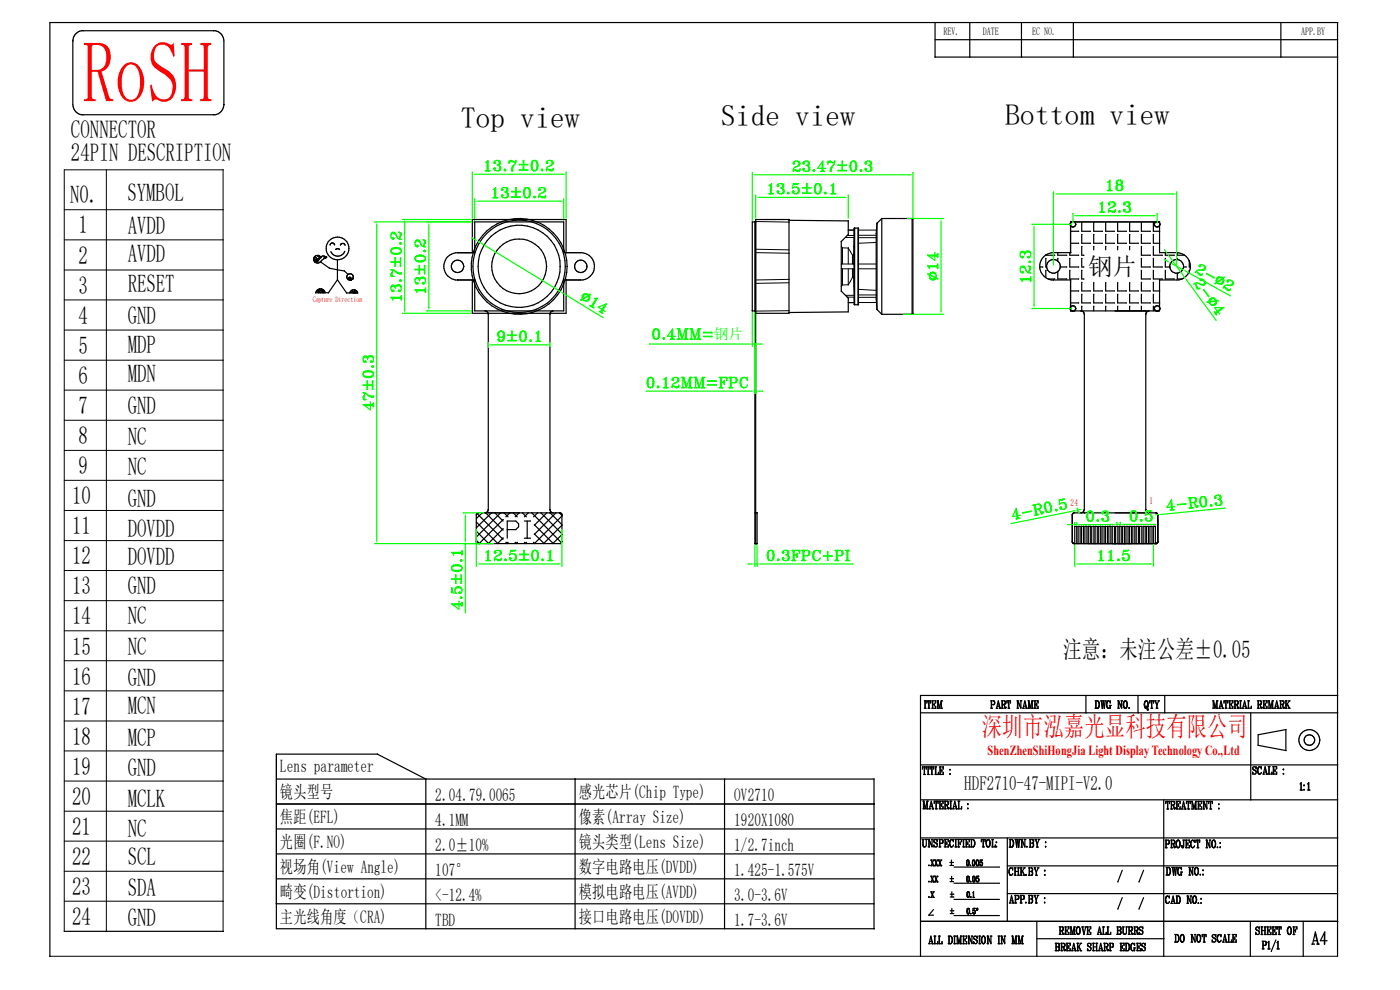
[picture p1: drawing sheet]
<svg xmlns="http://www.w3.org/2000/svg" width="297mm" height="210mm" viewBox="0 0 297 210" stroke-linecap="round" stroke-linejoin="round" font-family="sans-serif">
<defs><g id="words">
<text font-size="18.5" fill="#f00" x="17.4" y="21.8">RoSH</text>
<g font-size="6.3">
<text x="97.8" y="27.1">Top view</text>
<text x="152.9" y="26.8">Side view</text>
<text x="213.3" y="26.6">Bottom view</text>
</g>
<text font-size="5.8" fill="#f00" x="208.3" y="156.2">深圳市泓嘉光显科技有限公司</text>
<g font-size="5.3">
<text x="15" y="29.4">CONNECTOR</text>
<text x="15" y="34.1">24PIN DESCRIPTION</text>
<text x="14.9" y="43.1">N0.</text>
<text x="27" y="42.6">SYMBOL</text>
<text x="16.6" y="49.5">1</text>
<text x="27.1" y="49.7">AVDD</text>
<text x="16.6" y="55.9">2</text>
<text x="27.1" y="55.7">AVDD</text>
<text x="16.6" y="62.3">3</text>
<text x="27.1" y="62">RESET</text>
<text x="16.6" y="68.7">4</text>
<text x="27.1" y="68.8">GND</text>
<text x="16.6" y="75.1">5</text>
<text x="27.1" y="74.8">MDP</text>
<text x="16.6" y="81.4">6</text>
<text x="27.1" y="80.9">MDN</text>
<text x="16.6" y="87.8">7</text>
<text x="27.1" y="87.8">GND</text>
<text x="16.6" y="94.2">8</text>
<text x="27.1" y="94.4">NC</text>
<text x="16.6" y="100.6">9</text>
<text x="27.1" y="100.8">NC</text>
<text x="15.3" y="106.9">10</text>
<text x="27.1" y="107.5">GND</text>
<text x="15.3" y="113.3">11</text>
<text x="27.1" y="113.9">DOVDD</text>
<text x="15.3" y="119.7">12</text>
<text x="27.1" y="119.9">DOVDD</text>
<text x="27.1" y="125.9">GND</text>
<text x="15.3" y="126.1">13</text>
<text x="15.3" y="132.5">14</text>
<text x="27.1" y="132.5">NC</text>
<text x="15.3" y="138.8">15</text>
<text x="27.1" y="139">NC</text>
<text x="225.5" y="139.6">注意：未注公差±0.05</text>
<text x="15.3" y="145.2">16</text>
<text x="27.1" y="145.6">GND</text>
<text x="15.3" y="151.6">17</text>
<text x="27.1" y="151.6">MCN</text>
<text x="15.3" y="158">18</text>
<text x="27.1" y="158.3">MCP</text>
<text x="15.3" y="164.3">19</text>
<text x="27.1" y="164.6">GND</text>
<text x="15.3" y="170.7">20</text>
<text x="27.1" y="171.2">MCLK</text>
<text x="15.3" y="177.1">21</text>
<text x="27.1" y="177.5">NC</text>
<text x="15.3" y="183.5">22</text>
<text x="27.1" y="183.5">SCL</text>
<text x="15.3" y="189.9">23</text>
<text x="27.1" y="190.1">SDA</text>
<text x="15.3" y="196.3">24</text>
<text x="27.1" y="196.4">GND</text>
</g>
<text font-size="5.2" x="230.8" y="58.4">钢片</text>
<text font-size="4.2" x="204.6" y="167.6">HDF2710-47-MIPI-V2.0</text>
<g font-size="3.8">
<text x="59.4" y="163.8">Lens parameter</text>
<text x="59.4" y="169.3">镜头型号</text>
<text x="92.3" y="170">2.04.79.0065</text>
<text x="122.8" y="169.3">感光芯片(Chip Type)</text>
<text x="155.7" y="170">OV2710</text>
<text x="59.4" y="174.6">焦距(EFL)</text>
<text x="59.4" y="179.9">光圈(F.NO)</text>
<text x="92.3" y="175.3">4.1MM</text>
<text x="122.8" y="174.6">像素(Array Size)</text>
<text x="122.8" y="179.9">镜头类型(Lens Size)</text>
<text x="155.7" y="175.3">1920X1080</text>
<text x="59.4" y="185.2">视场角(View Angle)</text>
<text x="92.3" y="185.8">107°</text>
<text x="92.3" y="180.6">2.0±10%</text>
<text x="122.8" y="185.2">数字电路电压(DVDD)</text>
<text x="155.7" y="185.8">1.425-1.575V</text>
<text x="155.7" y="180.6">1/2.7inch</text>
<text x="59.4" y="190.5">畸变(Distortion)</text>
<text x="92.3" y="191.1">&lt;-12.4%</text>
<text x="122.8" y="190.5">模拟电路电压(AVDD)</text>
<text x="155.7" y="191.1">3.0-3.6V</text>
<text x="59.4" y="195.7">主光线角度（CRA)</text>
<text x="92.3" y="196.4">TBD</text>
<text x="122.8" y="195.7">接口电路电压(DOVDD)</text>
<text x="155.7" y="196.4">1.7-3.6V</text>
</g>
<text font-size="3.1" fill="#0f0" x="151.4" y="72">钢片</text>
<text font-size="2.9" fill="#f00" x="209.5" y="160.1">ShenZhenShiHongJia Light Display Technology Co.,Ltd</text>
<g font-size="2.3">
<text x="200.2" y="7.5">REV.</text>
<text x="208.5" y="7.5">DATE</text>
<text x="219" y="7.5">EC NO.</text>
<text x="276.1" y="7.5">APP.BY</text>
</g>
<g font-size="2.1" fill="#f00">
<text x="227.1" y="107.3">24</text>
<text x="243.9" y="106.9">1</text>
</g>
<text font-size="1.7" fill="#f00" x="66.4" y="64">Capture Direction</text>
</g></defs>
<path d="M4 4.4h288.9v201.2h-288.9z" fill="none" stroke="#fff" stroke-width=".21"/>
<g fill="none" stroke="#000" stroke-width=".25">
<path d="M15.5 8.7v13.5a2.24 2.24 0 0 0 1.8 2.1h28.4a2.23 2.23 0 0 0 1.8-2.1M15.5 8.7h.1M15.5 8.7a2.24 2.24 0 0 1 1.8-2.2h28.4a2.23 2.23 0 0 1 1.8 2.2v13.5M198.4 4.8v7.3h85.4M198.4 8.4h85.4M205.7 4.8v7.3M216.7 4.8v7.3M227.7 4.8v7.3M271.7 4.8v7.3M283.8 4.8v198.1M283.8 4.8h-273.2v198.1M47.5 22.2h.1"/>
<path d="M66.6 54.7a.62 .62 0 0 0 .6 .4 .62 .62 0 0 0 .6-.3M66.9 54.3l.1 .4 .3 .2 .5-.2M67.1 55.6h.1M67.3 55.5h.1M67.3 55.5l-.2 .2-.3-.1M67.4 55.3h.1M67.4 55.2l-.1 .3M67.4 55.2v.1M67.5 54.4h.1M67.5 55.1h.1M67.5 55.1l-.1 .1a.49 .49 0 0 1-.7 .1l-.1-.1M67.5 55h.1"/>
<path d="M67.5 54.4h.2M67.6 54.4h.1M67.6 54.4l.3 .2M67.9 54.7h.1M67.9 54.6h.1M67.9 54.6v.1M67.9 54.9l-.4 .2M68 55.5h.1M68 55.5l1.9 1.4M68.1 54.6h.1M68.1 54.6a.82 .82 0 0 0-1.2-.3 .82 .82 0 0 0-.1 1.3 .82 .82 0 0 0 1.2-.1M68.8 54.7h.1"/>
<path d="M68.8 54.7v.1M68.8 54.8l-.1 .1M68.9 54.7h.1M68.9 54.7l-.2 .2M69 54.7h.1M69 54.4h.1M69 54.4l-.6-.1-.3 .3M69 54.7h-.2M69 54.7l-.3 .1M69 54.4l.1 .2M69 54.7l-1 .8M69.1 54.6h.1"/>
<path d="M69.1 54.5h.1M69.1 54.6l-.1 .1M69.9 56.9l3.2 .6M69.9 56.9h.1M70 51.9l.2-.3a.52 .52 0 0 1 .8 .3v.1M70.2 53.3a1.59 1.59 0 0 0 1.5 1.1 1.59 1.59 0 0 0 1.5-1.1M71.2 52.9l.5-.2 .4 .3M71.2 52.9h.1M71.6 59.4l1.9 2.7h2.4M71.6 59.4l-1.9 2.7M71.6 55.1v4.3M71.6 59.4h.1"/>
<path d="M72.2 52h.1M72.4 51.7l-.2 .3M72.5 51.7l.4-.1 .3 .4M72.5 51.7h-.1M73.1 57.5l.7 .7M73.1 57.5h.1M73.8 58.2a.69 .69 0 0 0-.2 .7 .69 .69 0 0 0 .6 .5M73.8 58.2a.69 .69 0 0 1 1 .1 .69 .69 0 0 1 0 .9M73.8 58.2h.1M74 52.7h.1M74 59h.1M74 59.1h.1"/>
<path d="M74 59l.2 .1v.2M74.1 59h.1M74.1 58.9h.1M74.1 59.2h.1M74.1 59.2l.2 .2M74.2 59.1h.1M74.2 59.2h.1M74.2 59.4h.1M74.2 58.8h.1M74.2 58.8l.1 .1 .1 .4M74.2 59.3h.1M74.2 59.4h.2"/>
<path d="M74.2 58.8l-.2 .1 .1 .3M74.3 59.4h.1M74.3 59.1h.1M74.3 59.3h.1M74.3 58.9h.1M74.3 59.2h.1M74.3 59.2l.1 .1M74.3 59h.1M74.4 59.1h.1M74.4 59.1h-.1M74.5 59.3l-.1 .1M74.5 59.3h.1"/>
<path d="M74.7 59.1l-.1 .2M74.7 59.3l-.4 .1M74.8 59.2h.1M74.8 59.1h.1M74.8 59.2l-.1 .1M74.8 59.1l-.1 .1M97.1 59.4h3.7M97.1 53.6h3.7M100.7 59.4v6.6h18.9v-6.6h3.6M100.7 53.6v-6.5h18.9v6.5h3.6M160.1 47.1v68.2h.6M220.6 56.6h.6"/>
<path d="M221.9 54.8v1.8h.2M221.9 54.1h1.9M221.9 57.4v1.5M222.4 59.2h1.4M224.4 53.6v.5h1.9M224.5 54.8l-.1 .6M224.5 57.6l-.1 1.6h1.9M224.9 56.6h1.4M225 56.5h.1M226.9 53.6v.5h2M227 54.8l-.1 1.8h2M227 57.4l-.1 1.8h2"/>
<path d="M227.1 49.1h1.8M227.1 51.6h1.8M227.2 53.6h-3.7a2.92 2.92 0 0 0-2.9 2.7 2.92 2.92 0 0 0 2.4 3.1h4.2M229.5 54.8v1.8h.5M229.5 47.2v1.9h1.9M229.5 49.7v1.9h1.9M229.5 52.3v1.8h.5M229.5 57.4v1.8h.5M229.5 59.9v1.8h1.9M232.1 47.2l-.1 1.9h1.9M232.1 49.7l-.1 1.9h1.9M232.1 60l-.1 1.7h1.9"/>
<path d="M232.1 52.3l-.1 .7M234.6 47.2v1.9h1.8M234.6 49.7v1.9h1.8M234.6 60v1.7h1.8M234.6 52.3h.1M234.6 49.7h.1M234.6 47.2h.1M234.6 60h.1M234.6 52.3v.7M237.1 47.2v1.9h1.9M237.1 49.7v1.9h1.9M237.1 52.3v.7"/>
<path d="M237.1 60v1.7h1.9M237.1 52.3h.1M237.1 49.7h.1M237.1 47.2h.1M237.1 60h.1M239.7 47.2l-.1 1.9h1.9M239.7 49.7l-.1 1.9h1.9M239.7 52.3l-.1 .7M239.7 60l-.1 1.7h1.9M242.1 54.8h.1M242.1 47.2v1.9h2M242.1 49.7v1.9h2"/>
<path d="M242.1 52.3v1.8h2M242.1 54.8v1.8h2M242.1 57.4v1.8h2M242.1 59.9v1.8h2M242.1 57.4h.1M242.1 59.9h.1M242.1 52.3h.1M242.1 49.7h.1M242.1 47.2h.1M244.7 54.8v1.8h1.9M244.7 47.2v1.9h1.3M244.7 49.7v1.9h1.3"/>
<path d="M244.7 52.3v1.8h1.9M244.7 57.4v1.8h1.9M244.7 59.9v1.8h1.3M246 47.1v6.5h3.7M246 47.1h-18.9v6.5M247.2 53.6v.5h1.9M247.3 54.8l-.1 1.8h1M247.3 57.4l-.1 1.8h1.9M249.6 53.6l.9 .2 .8 .3M249.8 58v1.2h1M249.8 54.8v.3M249.8 53.6v.5h1.5"/>
<path d="M251.1 56.6h.6M251.1 56.5h.1M251.3 54.1a2.92 2.92 0 0 1 1.2 3.1 2.92 2.92 0 0 1-2.4 2.2h-4.1v6.6h-18.9v-6.6M252.3 55.4v1.2h.3M252.3 57.4v.2M67.4 61.5l-.4 .6h2.7M67.4 61.5h.1M67.4 61.5l.2 .6-.5-.3M67.8 61.3l.5 .8-.1-.8 .4 .8-.1-.6M67.8 61.3h.4M67.8 61.3l.1 .8-.5-.6M67.8 61.3l-.4 .2"/>
<path d="M68.2 61.3l.4 .2M68.5 61.5l.2 .6 .2-.3M68.5 61.5h.1M68.6 61.5l.3 .3M68.9 61.8l.1 .3M74.3 61.8h.1M74.3 61.8l.4 .3M74.7 61.6l.3 .5-.7-.3M74.7 61.6h.1M74.7 61.6l-.5 .5M75.2 61.5l-.5 .1M75.2 61.5a.74 .74 0 0 1 .7 .6"/>
<path d="M75.2 61.5v.6l-.5-.5M75.2 61.5l.3 .6 .1-.5M75.6 61.6l.1 .5 .1-.3M75.6 61.6h.1M103 66l.5 .3 .1 .2v41.7l-.1 .3-.5 .3M116.7 66.7h.1M117.3 66l-.3 .1-.3 .4v41.7l.1 .3 .5 .3M160.2 66h-.6v-18.9h.8l-.1 68.2M227.1 61.7h1.8M227.1 64.3h1.8M229.4 66l.4 .2 .2 .5v41.4M229.5 62.4v1.9h1.9"/>
<path d="M229.5 65v1M232.1 62.4l-.1 1.9h1.9M232.1 65l-.1 1M234.6 62.4v1.9h1.8M234.6 65h.1M234.6 62.4h.1M234.6 65v1M237.1 62.4v1.9h1.9M237.1 65v1M237.1 65h.1M237.1 62.4h.1M239.7 62.4l-.1 1.9h1.9"/>
<path d="M239.7 65l-.1 1M242.1 62.4v1.9h2M242.1 65h.1M242.1 62.4h.1M242.1 65v1M243.1 66.7h.1M243.1 66.7v41.4M243.7 66l-.4 .2-.2 .5M244.7 62.4v1.9h1.3M244.7 65v1M101 114.9h.1M101 109.2h.1"/>
<path d="M101.1 114.6l.6 .7M101.1 112.7l2.6 2.6M101.1 110.7l4.5 4.6M101.2 108.9l5.5 5.5M101.2 108.9h.1M101.2 108.9l17.7-.1 .3 .3v5.9l-.3 .3h-17.6l-.3-.3v-5.8zM102.3 108.8l-1.3 1.2M103 108.8l3.7 3.7M103.6 108.1h.1M104.3 108.8l-3.3 3.2M105 108.8l1.7 1.7M106.2 108.8l-5.2 5.1"/>
<path d="M106.8 110.2l-5.2 5.1M106.8 112.2l-3.2 3.1M106.8 114.1l-1.3 1.2M106.9 108.8l.9 .8M107.4 115.1l.2 .2M107.6 112.4h1.8l.6-.6v-.7l-.6-.6h-1.8v3.7M107.8 115.1l-.3 .2M108.2 108.8l-.9 .8M108.9 108.8l.8 .8M109.3 115.1l.3 .2M109.8 115.1l-.4 .2M110.1 108.8l-.8 .8"/>
<path d="M110.8 108.8l.9 .8M111.3 115.1h.1M111.3 115.1l.2 .2M111.3 110.5h1.2M111.3 114.2h1.2M111.7 115.1h.1M111.7 115.1l-.3 .2M111.8 110.5v3.7M112.1 108.8l-.8 .8M112.8 108.8l6.3 6.3M113.2 115.1l.3 .2M113.4 113.3l2 2"/>
<path d="M113.4 113.3h.1M113.4 111.3l4 4M113.4 111.3h.1M114 108.8l-.8 .8M114.8 108.8l4.4 4.4M116 108.8l-2.6 2.6M116.7 108.1h.1M116.7 108.8l2.5 2.5M117.9 108.8l-4.5 4.6M118.7 108.8l.5 .5M119.2 109.5l-5.8 5.8M119.2 109.5h.1"/>
<path d="M119.2 111.4l-3.9 3.9M119.2 111.4h.1M119.2 113.4l-1.9 1.9M119.2 113.4h.1M119.2 114.9h.1M119.2 109.2h.1M160.1 108.8h.6M160.6 108.8v6.5M227.5 109.2h.1M227.5 115.1l.3 .2M227.7 115.3h.1M227.8 115.3h17.5"/>
<path d="M228.4 111.7v3.6M228.5 111.7h-.5v3.6M228.7 115.3v-3.6h.5v3.6M229.9 111.7v3.6M229.9 111.7h-.5v3.6M230 108.1h.1M230 108.1v.1a.65 .65 0 0 1-.6 .6M230.2 115.3v-3.6h.4v3.6M231.3 111.7v3.6M231.4 111.7h-.5v3.6M231.6 115.3v-3.6h.5v3.6M232.8 111.7v3.6"/>
<path d="M232.8 111.7h-.5v3.6M233.5 111.7v3.6M233.6 111.7h-.5v3.6M234.2 111.7v3.6M234.3 111.7h-.5v3.6M234.9 111.7v3.6M235 111.7h-.5v3.6M235.7 111.7v3.6M235.7 111.7h-.5v3.6M236.4 111.7v3.6M236.5 111.7h-.5v3.6M237.2 111.7v3.6"/>
<path d="M237.2 111.7h-.5v3.6M237.9 111.7v3.6M237.9 111.7h-.5v3.6M238.2 115.3v-3.6h.4v3.6M239.3 111.7v3.6M239.4 111.7h-.5v3.6M239.6 115.3v-3.6h.5l-.1 3.6M240.7 111.7v3.6M240.8 111.7h-.5v3.6M241 115.3v-3.6h.6l-.1 3.6M242.2 111.7v3.6M242.3 111.7h-.5v3.6"/>
<path d="M243 111.7v3.6M243 111.7h-.5v3.6M243.1 108.1h.1M243.1 108.1v.1a.65 .65 0 0 0 .6 .6M243.7 111.7v3.6M243.7 111.7h-.5v3.6M244.4 111.7v3.6M244.4 111.7h-.4v3.6M245.1 111.7v3.6M245.2 111.7h-.5v3.6M245.6 115v-5.9l-.3-.3h-17.5l-.3 .3v5.9l.2 .3M245.6 114.9h.1"/>
<path d="M245.6 109.2h.1M245.6 115l-.3 .3M195.3 151.2h88.5M196.1 148.7h.4M196.1 150.2h.4M196.2 148.7v1.5M196.3 148.7v1.5M196.7 148.7l-.1 .4v-.4h.8v.4v-.4M196.8 150.2h.5M197 148.7v1.5M197.1 148.7v1.5M197.7 148.7h.8v.4v-.4"/>
<path d="M197.7 150.2h.8v-.4v.4M197.8 148.7v1.5M197.9 149.4h.3M197.9 148.7v1.5M198.2 149.1v.6M198.8 148.7h.3M198.8 150.2h.3M199 148.7l.3 1.3M199.5 150.2h.4M199.7 148.7h.2M199.7 148.7l-.4 1.5-.4-1.5v1.5M199.7 148.7v1.5"/>
<path d="M210.1 148.7l.8 .1v.6M210.1 150.2h.5M210.3 148.7v1.5M210.4 149.5h.4M210.4 148.7v1.5M210.9 149.4l-.1 .1M210.9 148.8v.6M211.3 150.2h.4M211.4 150.2l.4-1.5 .4 1.5M211.5 149.8h.5M211.8 148.9l.3 1.3M212 150.2h.3"/>
<path d="M212.4 148.7l.8 .1M212.4 150.2h.5M212.6 148.7v1.5M212.6 149.4h.5M212.9 149.4l.1 .1M213 149.5l.2 .7 .2-.1M213 149.5l.3 .7 .1-.1M213.2 148.8v.5M213.2 148.8l.1 .3-.2 .3M213.4 150h.1M213.4 150.1h.1M213.4 150v.1"/>
<path d="M213.8 150.2h.4M214 148.7v1.5M214.3 148.7l.1 .4v-.4h-.8v.4M215.7 148.7h.3M215.7 150.2h.4M215.9 148.7v1.5M216.4 148.7h.4M216.6 148.7v1.5l-.7-1.4M216.6 150.1l-.7-1.4v1.5M217 150.2h.3M217 150.2l.4-1.5 .4 1.5M217.2 149.8h.5"/>
<path d="M217.4 148.9l.3 1.3M217.6 150.2h.3M218.1 148.7h.2M218.1 150.2h.3M218.6 150h.1M218.8 150.2h.4M218.9 148.7h.3M218.9 148.7l-.3 1.5-.4-1.5v1.5M218.9 148.7v1.5M219 148.7v1.5M219.4 148.7h.8v.4v-.4M219.4 150.2h.8v-.4v.4"/>
<path d="M219.5 148.7v1.5M219.6 149.4h.4M219.6 148.7v1.5M219.9 149.7h.1M219.9 149.1v.6M230.4 147.5v3.7M232.3 148.7h.5M232.3 150.2h.6M232.5 148.7v1.5M232.8 148.7l.4 .4M232.8 148.7l.3 .4M233.1 149.1v.8"/>
<path d="M233.2 149.1v.8M233.2 149.9l-.4 .3zM233.5 148.7h.4M233.6 148.7l.2 1.5M233.7 148.7l.2 1.2M233.8 150.2h.1M233.8 150.2l.3-1.5 .2 1.5M234.1 148.7l.2 1.2M234.3 150.2h.1M234.3 148.7h.4M234.5 148.7l-.2 1.5M235.1 148.7l.4 .2"/>
<path d="M235.1 148.7a.97 .97 0 0 0 0 1.5M235.1 148.7a1.14 1.14 0 0 0 0 1.5M235.3 149.6h.5M235.5 149.6l.1 .6M235.5 150l-.4 .2M235.5 148.7v.4zM235.5 149.6v.6M237.1 148.7h.3M237.1 150.2h.3M237.2 148.7v1.5M237.3 148.7v1.5M237.3 148.7l.7 1.4"/>
<path d="M237.8 148.7h.3M238 150.1h.1M238 148.7v1.5l-.7-1.4M238.4 149.1v.8M238.4 149.9l.1 .3h.2M238.4 149.9l.3 .3M238.7 148.7h.1M238.7 150.2h.1M238.7 148.7l-.3 .4M238.8 148.7a.99 .99 0 0 1 0 1.5M238.8 148.7l.3 .4-.1 .9M238.9 150.2h-.1"/>
<path d="M239.5 150.1v.1zM239.6 150.2h.1M241.4 147.5v3.7M242.9 149.1v.8l.2 .3M243.1 148.7h.2M243.1 150.2h.1M243.1 148.7l-.2 .2M243.1 148.7a.99 .99 0 0 0 0 1.5M243.3 150l-.2-.2-.1 .3M243.3 150l.1 .6 .2-.1M243.3 150l.2 .6 .1-.1M243.4 150.2h-.2"/>
<path d="M243.4 148.8l-.2-.1 .3 .2 .1 .5-.1 .6M243.5 148.9v1M243.5 150l-.3 .2M243.6 150.5h.1M243.6 150.4v.1M244 148.7l-.1 .4v-.4h.8v.4l-.1-.4M244.1 150.2h.5M244.3 148.7v1.5M244.9 148.7h.4M245 148.7l.4 .8v.7M245.1 148.7l.3 .8M245.2 150.2h.5"/>
<path d="M245.4 149.5h.1M245.4 149.5v.7M245.6 148.7h.4M245.8 148.7l-.4 .8M247.1 147.5v3.7M257.3 148.7h.2l.3 1.3M257.3 150.2h.3M258 150.2h.4M258.1 148.7h.3M258.1 148.7l-.3 1.5-.4-1.5v1.5M258.1 148.7v1.5M258.2 148.7v1.5"/>
<path d="M258.6 150.2h.4M258.7 150.2l.3-1.5 .4 1.5M258.8 149.8h.5M259 148.9l.4 1.3M259.2 150.2h.4M259.8 148.7l-.1 .4v-.4h.8v.4l-.1-.4M259.9 150.2h.4M260.1 148.7v1.5M260.7 148.7h.8v.4v-.4M260.7 150.2h.8v-.4v.4M260.9 148.7v1.5M260.9 149.4h.4"/>
<path d="M261.2 149.1v.6M261.2 149.7h.1M261.8 148.7h.7M261.8 150.2h.4M262 148.7v1.5M262 149.4h.5M262.3 149.4l.1 .1M262.4 149.5l.2 .7 .2-.1M262.4 149.5l.3 .7M262.5 148.7l.2 .3M262.6 149.4h-.1M262.7 150.2h.1"/>
<path d="M262.7 149v.1M262.7 149.1l-.1 .3M262.7 149.1l-.2 .3M262.8 150.1h.1M262.8 150.1l-.1 .1M262.8 150v.1M263 148.7h.4M263 150.2h.4M263.1 148.7v1.5M263.2 148.7v1.5M263.6 150.2h.3M263.8 149.8h.5"/>
<path d="M264 148.9l.4 1.3-.4-1.5-.3 1.5M264.2 150.2h.3M264.7 148.7h.4M264.8 148.7v1.5M264.9 148.7v1.5M265.3 151.2v18.5M265.5 149.8v.4h-.8M266.7 148.7l.8 .1M266.7 150.2h.5M266.9 158.1l5.9 1.1M266.9 148.7v1.5M266.9 158.1h.1"/>
<path d="M267 149.4h.4M267 148.7v1.5M267.2 149.4l.1 .1M267.3 149.5l.2 .7 .2-.1M267.3 149.5l.3 .7 .1-.1M267.5 148.8v.6M267.5 149.4h-.1M267.7 150h.1M267.7 150.1h.1M267.7 150v.1M267.9 148.7h.9v.4l-.1-.4M267.9 150.2h.9v-.4l-.1 .4"/>
<path d="M268.1 148.7v1.5M268.1 149.4h.4M268.4 149.1l.1 .6M269 148.7h.3M269 150.2h.4M269.2 148.7v1.5M269.2 148.7l.4 1.5 .3-1.5M269.2 148.7l.4 1.3M269.8 150.2h.4M269.9 148.7h.3M269.9 148.7v1.5M270 148.7v1.5"/>
<path d="M270.3 150.2h.4M270.5 150.2l.3-1.5 .4 1.5M270.6 149.8h.5M270.8 148.9l.3 1.3M271 150.2h.4M271.5 148.7h.6M271.5 150.2h.4M271.7 148.7v1.5M271.7 149.4h.5M271.9 149.4l.2 .1M272.1 149.5l.1 .7 .2-.1M272.1 149.5l.2 .7"/>
<path d="M272.1 148.7l.2 .3M272.1 148.7l.1 .1M272.3 148.8l.1 .2M272.3 150.2h.1M272.3 149v.1M272.3 149.1l-.2 .3M272.4 149.1l-.3 .3M272.4 150.1h.1M272.4 150.1v.1M272.5 150l-.1 .1M272.6 148.7h.4M272.6 150.2h.4"/>
<path d="M272.8 154.8l-5.9 1.1v2.2M272.8 154.8h.1M272.8 159.2h.1M272.8 148.7v1.5M272.8 154.8v4.4M273 149.4l.5 .8M273.1 149.4l.5 .8M273.3 148.7h.4M273.3 150.2h.4M273.6 148.7l-.7 .9M278.9 157h.1M280 157h.1"/>
<path d="M283.8 147.5h-88.5v55.4M195.3 169.7h88.5M195.3 162.3h88.5M195.3 177.8h88.5M195.6 178.1h.4M195.7 162.7v.5v-.5h.8v.5v-.5M195.8 170h.2l.3 1.4M195.8 178.1v1.1M195.8 179.2l.1 .4 .2 .1M195.8 171.6h.3M195.8 179.2l.3 .5M195.9 164.3h.4"/>
<path d="M196.1 162.7v1.6M196.3 178.1h.4M196.5 178.1v1.4l-.4 .2M196.5 171.6h.4M196.7 170h.2M196.7 170v1.6M196.7 170l-.4 1.6-.4-1.6v1.6M196.7 162.7h.4M196.7 164.3h.4M196.9 179.7h.3M196.9 178.1h.2M196.9 162.7v1.6"/>
<path d="M197.1 171.6h.3M197.2 171.6l.4-1.6 .4 1.6M197.3 171.1h.5M197.4 162.7l-.1 .5v-.5h.8v.5l-.1-.5M197.5 164.3h.4M197.6 178.1h.4M197.6 170.2l.3 1.4M197.7 162.7v1.6M197.7 178.1v1.6l-.6-1.5M197.7 171.6h.4M197.8 179.5l-.7-1.4v1.6M198.1 179.2v.5z"/>
<path d="M198.1 178.5l.1 .2 .6 .3M198.1 178.5l.7 .4v.3M198.2 179.5h.1M198.2 170v.4v-.4h.8v.4v-.4M198.3 162.7h.4M198.3 164.3h.8v-.5v.5M198.4 171.6h.4M198.5 162.7v1.6M198.6 170v1.6M198.8 178.3l-.3-.2a.33 .33 0 0 0-.4 .4M198.8 179v.2M198.8 179.2v.4l-.4 .1-.2-.2"/>
<path d="M198.8 178.1v.5zM198.8 179.2h.1M199.2 179.7h.4M199.2 178.1h.6M199.2 170h.9v.4l-.1-.4M199.2 171.6h.9v-.5l-.1 .5M199.3 162.7h.8v.5v-.5M199.3 164.3h.8v-.5v.5M199.3 178.1v1.6M199.4 170v1.6M199.4 178.9h.5M199.4 162.7v1.6"/>
<path d="M199.4 170.7h.4M199.5 162.7v1.6M199.5 163.4h.4M199.8 171.1h.1M199.8 170.4v.7M199.8 163.2l.1 .5M199.8 178.1l.2 .1M199.8 178.9l.2-.1zM200 178.2h.1M200 178.2v.6M200.3 170h.7M200.3 179.7h.9v-.5l-.1 .5"/>
<path d="M200.3 178.1h.9v.5l-.1-.5M200.3 171.6h.4M200.5 170v1.6M200.5 178.1v1.6M200.5 170.7h.5M200.6 178.9h.3M200.6 178.1v1.6M200.8 170.7l.1 .1M200.9 178.6v.6M200.9 170.8l.2 .6h.2M200.9 170.8l.2 .8 .2-.2M201 170l.3 .3-.2 .4h-.1l.2-.3z"/>
<path d="M201.3 171.4v.1M201.3 171.4h.1M201.5 178.7v.4M201.5 179.1l.2 .5M201.5 170h.4M201.5 163.2h.1M201.5 171.6h.4M201.5 164.1v.2zM201.5 164.1h.1M201.7 178.2l.2-.1 .3 .2M201.7 178.2l-.2 .5M201.7 170v1.6"/>
<path d="M202.1 171.6h.3M202.3 179.3l-.2 .3h-.4M202.3 179.3h.1M202.3 178.1v.5zM202.3 171.1h.5M202.6 179.7h.4M202.6 178.1h.4M202.6 170.2l.3 1.4-.3-1.6-.4 1.6M202.7 178.1v1.6M202.7 171.6h.4M202.8 178.1v1.6M203.2 179.7h.4"/>
<path d="M203.2 178.1h.8v.5M203.2 170h.4M203.3 178.1v1.6M203.4 178.9h.4M203.4 170v1.6M203.7 178.6l.1 .6M204 171.1v.5h-.8M204.2 179.7h.4M204.2 178.1h.4M204.4 178.1v1.6M204.8 179.7h.9v-.5l-.1 .5M204.8 178.1h.9v.5l-.1-.5"/>
<path d="M205 178.1v1.6M205 178.9h.4M205.3 171.5h.1zM205.3 171.4h.1M205.3 178.6l.1 .6M205.3 170.5v.2zM205.3 170.5h.1M205.9 179.7h.6M205.9 178.1h.6M206.1 178.1v1.6M206.5 178.1l.2 .2M206.7 178.3v1.2"/>
<path d="M206.7 179.5l-.2 .1M206.7 178.3l.1 .4-.1 .8M208.2 178.1v.5v-.5h.8v.5v-.5M208.4 179.7h.4M208.6 178.1v1.6M209.2 179l.2 .6M209.3 179l.2 .6M209.4 179.6l.3 .1M209.4 178.2l-.1 .3M209.5 178.2l-.3 .8M209.7 178.1a.99 .99 0 0 1 0 1.6 1.06 1.06 0 0 0 0-1.6zM209.7 178.1l-.3 .1"/>
<path d="M210.4 178.1h.4M210.5 178.1v1.6M210.6 178.1v1.6M211.2 179.2v.5h-.8M211.4 179.5h.1M211.4 178.6v.2zM211.4 178.6h.1M211.4 179.5v.2zM213.7 177.8v17.7M214.1 178.1h.6M214.1 179.7h.6M214.3 178.1v1.6"/>
<path d="M214.7 178.1l.2 .2M214.9 178.3v1M214.9 179.5l-.2 .2M214.9 178.3l.2 .8-.2 .4M215.3 178.1h.4M215.5 178.1l.2 1.6M215.5 178.1l.2 1.2M215.7 179.7h.1M215.9 178.1l-.2 1.6M215.9 178.1l.2 1.6M215.9 178.1l.2 1.2M216.1 179.7h.1"/>
<path d="M216.1 179.3h.1M216.2 178.1h.3M216.3 178.1l-.2 1.6M216.6 178.1h.2M216.6 179.7h.3M217.3 178.1h.3M217.4 178.1v1.6l-.6-1.5M217.5 179.5l-.7-1.4-.1 1.6M217.8 179.5v.2zM217.9 179.6h.1M218.4 178.1l.8 .1M218.4 179.7h.7"/>
<path d="M218.5 178.1v1.6M218.6 178.1v1.6M218.6 178.9h.5M219 178.9l.3 .3-.1 .3-.2 .2 .1-.1a.49 .49 0 0 0-.1-.7zM219.2 178.2l.1 .4-.3 .3M219.2 178.8l-.2 .1M219.2 178.2v.4l-.1 .2M219.5 178.1h.4M219.7 178.1l.3 .8v.8M219.7 178.1l.4 .8M219.9 179.7h.4M220.1 178.9v.8"/>
<path d="M220.1 178.9h.1M220.2 178.1h.4M220.4 178.1l-.3 .8M221.8 179.5h.1M221.8 178.6v.2zM221.8 178.6h.1M221.8 179.5v.2zM246.9 169.7v33.2M247.2 178.2h.6M247.2 179.8h.4M247.4 178.2v1.6M247.4 170l-.1 .5v-.5h.8v.5v-.5"/>
<path d="M247.4 179.1h.5M247.5 171.6h.4M247.7 170v1.6M247.8 178.2l.3 .4M247.8 178.2l.2 .4M248 178.6v.2M248 178.8l-.2 .3M248.1 178.8l-.3 .3M248.3 170h.7M248.3 171.6h.5M248.4 178.2h.6M248.4 179.8h.4"/>
<path d="M248.5 170v1.6M248.5 178.2v1.6M248.5 170.8h.5M248.6 178.2v1.6M248.6 179h.4M248.8 170.8l.1 .1M248.8 179l.3 .7h.2M248.9 170.9l.3 .6 .1-.1M248.9 170.9h.1M248.9 179.1l.2 .7 .2-.1M249 171l.1 .6 .2-.2M249 170l.1 .1"/>
<path d="M249 170l.2 .3-.2 .5 .2-.2M249 178.2l.3 .4-.1 .3-.2 .1 .2-.3-.1-.4M249 178.2l.1 .1M249.1 170.2l.1 .3M249.3 171.4h.1M249.3 179.6v.1M249.3 179.6h.1M249.5 170h.9v.5M249.6 170v1.6M249.7 170v1.6M249.7 170.8h.4M249.9 178.2a1.03 1.03 0 0 0 0 1.6"/>
<path d="M249.9 178.2h.1M249.9 178.2a1.11 1.11 0 0 0 0 1.6M250 178.2l.1 .1M250 170.5l.1 .6M250.1 178.3l.2 .9M250.1 179.7l-.2 .1M250.1 178.3l.2 .3M250.3 179.2l-.2 .5M250.4 171.2v.4h-.9M250.4 179.2l-.3 .5M250.6 171.6h.4M250.7 171.6l.4-1.6 .4 1.6"/>
<path d="M250.7 179.5v-.1v.3l.3 .1M250.7 179.5h.1M250.8 171.2h.5M250.9 178.2h.4M251.1 178.2l-.1 1.6M251.1 170.2l.3 1.4M251.1 178.2v1.3l-.1 .3M251.2 171.6h.4M251.5 178.2h.8v.5v-.5M251.5 179.8h.8v-.4v.4M251.6 178.2v1.6M251.7 178.2v1.6"/>
<path d="M251.7 179h.4M251.8 170l-.1 .5v-.5h.8v.5v-.5M251.9 171.6h.4M252 178.7v.6M252 179.3h.1M252.1 170v1.6M252.6 178.6v.9M252.6 179.5l.4 .3M252.7 178.6v.9M252.7 179.5l.3 .3M252.7 170h.3M252.7 171.6h.4"/>
<path d="M252.9 170l.4 1.4M253 178.2l.3 .3M253 178.2l-.4 .4M253 178.2l-.3 .4M253.4 178.2v.5zM253.4 179.5l-.4 .3M253.5 171.6h.4M253.7 170l-.4 1.6-.4-1.6v1.6M253.7 170h.2M253.7 170v1.6M253.7 178.2v.5v-.5h.8v.5v-.5M253.9 179.8h.4"/>
<path d="M254.1 170h.8v.5l-.1-.5M254.1 171.6h.8v-.4l-.1 .4M254.1 178.2v1.6M254.2 170v1.6M254.3 170.8h.3M254.3 170v1.6M254.6 170.5v.6M255.2 170h.2M255.2 171.6h.3M255.8 178.2h.3M255.8 179.8h.4M255.9 170h.3"/>
<path d="M256 170v1.6l-.6-1.4M256.1 171.4l-.7-1.4v1.6M256.5 178.2h.4M256.6 171.6h.4M256.7 178.2v1.6l-.7-1.4M256.7 179.7l-.7-1.5v1.6M256.8 170v1.6M257.1 170l.1 .5v-.5h-.8v.5M257.2 179.6l.2 .2M257.4 178.2a1.03 1.03 0 0 0 0 1.6M257.4 178.2l-.2 .4v.9M257.4 178.2h.2"/>
<path d="M257.4 179.8h.2M257.6 178.2l.1 .1M257.6 178.3l.3 .6M257.7 179.7l-.1 .1M257.7 178.3l.1 .2M257.8 178.6l.1 .3M257.9 179.5l-.3 .3M257.9 178.9l-.1 .7M258.3 179.7v.1zM258.3 179.7h.1M258.6 170.6h.1M258.6 171.4h.1"/>
<path d="M258.6 171.4v.2zM258.9 179.7h.1M258.9 178.8v.1zM258.9 178.8h.1M258.9 179.7v.1zM265.7 163.8v.4zM265.7 163l.7 .5M265.8 164h.1M266.4 163.5l.1 .2M266.4 162.9l-.4-.3-.3 .4M266.5 162.6v.5zM266.5 163.7l-.1 .5h-.5l-.1-.2"/>
<path d="M266.5 163.7h.1M266.9 163a.93 .93 0 0 0 .3 1.2M266.9 163v.9M266.9 164l.3 .2M267.2 162.6l.3 .3M267.2 162.6l-.3 .4M267.6 162.6v.5zM267.6 163.9l-.2 .3h-.2M267.9 164.2h.4M268 164.2l.4-1.6 .4 1.6M268.1 163.8h.5M268.4 162.9l.3 1.3"/>
<path d="M268.6 164.2h.3M269 162.6h.5M269 164.2h.8v-.4v.4M269.2 162.6v1.6M270 162.6h.8v.5v-.5M270 164.2h.8v-.4v.4M270.1 162.6v1.6M270.2 162.6v1.6M270.2 163.4h.4M270.5 163.1l.1 .6M272.3 163.2v.1zM272.3 163.2h.1"/>
<path d="M272.3 164.1v.1zM272.3 164.1h.1M275.8 166.3l.3-.3v1.6M275.8 167.6h.5M276 166.1v1.5M276.6 166.5v.2zM276.6 166.5h.1M276.6 167.5v.1zM276.6 167.5h.1M277.4 166.3l.3-.3v1.6M277.4 167.6h.5M277.6 166.1v1.5"/>
<path d="M13.6 197.6h33.8M195.3 195.5h88.5M197.1 190.2v.2zM197.1 183.6h.1M197.1 186.9v.2zM197.1 190.3h.1M197.1 187h.1M197.2 199.7h.5M197.4 187.1h.3M197.4 183.6h.3M197.4 182.5h.3M197.4 190.4h.3"/>
<path d="M197.4 189.2h.3M197.4 185.9h.3M197.5 198.8l.3 1.4M197.5 182.5l.5 1.1M197.5 189.2l.5 1.2M197.5 185.9l.6 1.2M197.6 182.5l.5 1.1M197.6 189.2l.5 1.2M197.9 187.1h.6M197.9 183.6h.6M197.9 182.5h.6M197.9 190.4h.3"/>
<path d="M197.9 189.2h.3M197.9 185.9h.6M198 193l-.9 1.1h.9M198.1 182.5l-.6 1.1M198.1 185.9l-.6 1.2M198.1 189.2l-.6 1.2M198.1 198.6h.4M198.3 198.6v1.6M198.3 182.5l.5 1.1M198.3 185.9l.6 1.2M198.4 182.5l.5 1.1M198.7 187.1h.3"/>
<path d="M198.7 183.6h.6M198.7 182.5h.6M198.7 185.9h.3M198.9 182.5l-.6 1.1M198.9 185.9l-.6 1.2M199.1 198.6h.4M199.2 198.6v1.6M199.3 198.6v1.6M199.5 183.6h.3M199.5 182.5h.3M199.6 183.6l-.5-1.1 .6 1.1M199.7 182.5l-.6 1.1"/>
<path d="M201.2 198.6h.5M201.3 198.6v1.6M201.4 198.6v1.6M201.5 183.6h.8M201.5 183h.8M201.5 187h.8M201.5 186.4h.8M201.6 190.3h.8M201.6 189.7h.8M201.6 193.2h.8M201.6 193.8h.8M201.7 198.6a1 1 0 0 1 0 1.6"/>
<path d="M201.7 198.6a1.08 1.08 0 0 1 0 1.6M201.8 182.5v1M201.8 183.5h.1M201.9 185.9v1M201.9 189.2l.1 1M201.9 192.7l.1 1M202.3 198.6h.4M202.4 183.9h9.6M202.4 187.4h9.6M202.4 190.8h9.6M202.4 194.2h9.6M202.5 198.6v1.6"/>
<path d="M202.9 198.6h.3l.3 1.3M203.8 198.6h.2M203.8 198.6l-.4 1.6-.3-1.6v1.6M203.8 198.6v1.6M204.2 198.6h.9v.5M204.4 198.6v1.6M204.4 199.3h.4M204.8 199.1v.5M205.1 199.7v.5h-.9M205.1 183.4l.1 .2M205.2 183.6h.3M205.2 182.5h.3"/>
<path d="M205.2 182.5l-.1 .5 .1 .6M205.2 186v.9l.1 .2M205.2 182.5l-.1 .6M205.2 189.4v.7M205.2 185.9l-.1 .7 .2 .5M205.2 190.1l.2 .3M205.2 189.2h.4M205.2 189.2v.2M205.2 192.7l-.1 .7 .3 .5M205.3 192.7h.3M205.3 192.7l-.1 .7 .2 .5M205.3 189.2l-.1 .2"/>
<path d="M205.3 187.1h.1M205.3 185.9h.2M205.3 185.9h-.1M205.3 185.9l-.1 .1M205.4 198.6h.2M205.4 190.4h.1M205.4 193.9h.1M205.4 182.5l.2 .5-.1 .6M205.4 182.5h.1M205.5 182.5l.1 .2M205.5 198.6v1.6M205.5 185.9v.1"/>
<path d="M205.5 186l.1 .9M205.5 185.9l.2 .7-.3 .5M205.5 187l-.1 .1M205.6 183l-.2 .6M205.6 192.7l.1 .7M205.6 189.2l.1 .5M205.6 192.7l.1 .2M205.7 189.7v.2M205.7 189.9l-.3 .5M205.7 193.4l-.3 .5M205.9 183.5v.1M205.9 183.6h.1"/>
<path d="M206 190.3h.1M206 193.8h.1M205.9 186.9v.2zM206 187h.1M206 198.6h.4M206.2 198.6v1.6l-.6-1.4M206.3 183l.2 .6M206.3 183.4l.2 .2M206.4 189.4l.1-.2v1.2M206.4 190.4h.4M206.5 185.9l-.2 .7 .2 .5M206.5 186l-.1 .6 .1 .5"/>
<path d="M206.5 193.6l-.1 .2 .3 .1M206.5 185.9h.3M206.5 182.5h.2M206.5 182.5l-.2 .5M206.5 187.1h.1M206.5 199.7v.5zM206.5 199l.8 .6M206.6 199.9h.1M206.7 182.5l.1 .9-.3 .2M206.7 182.5h.1M206.7 193.1l.2 .2M206.7 193.1l.2 .4"/>
<path d="M206.7 185.9h.1M206.8 186v.6l-.2 .5M206.8 182.7v.7M206.8 185.9l.1 .7-.3 .5M206.8 192.7h-.3M206.9 192.7h-.4l-.1 .6 .3-.2M206.9 193.5l-.2 .4M207.1 183l.2 .6M207.1 183.4l.2 .2M207.2 186.9v-.2v.3l.3 .1M207.2 192.7v.4M207.2 193.1h.1"/>
<path d="M207.3 198.8a.37 .37 0 0 0-.5-.2 .37 .37 0 0 0-.3 .4M207.3 199.6h.1M207.3 183.6h.1M207.3 182.5h.2M207.3 182.5l-.2 .5M207.3 199.6l-.1 .5a.33 .33 0 0 1-.6-.2M207.3 198.6v.5zM207.3 193v.1M207.4 192.7h-.2M207.4 193l-.1 .1M207.4 192.9l-.1-.2v.3M207.5 182.5l.1 .6-.2 .5"/>
<path d="M207.5 186.3l.1 .4M207.6 186.3v.6M207.6 185.9h-.4M207.6 198.6h.4M207.6 185.9h-.4l-.1 .5 .2-.1h.3M207.6 186.9l-.2 .2M207.8 198.6v1.6M207.9 198.6v1.6M207.9 183.4v-.1v.3h.3M207.9 182.5h.5h-.5v.5l.3-.2M208.2 182.8l.1 .1M208.2 182.8l.2 .2v.5"/>
<path d="M208.3 199v.8l.3 .4M208.4 183.5l-.2 .1h.1M208.4 183.2v.3M208.6 198.6h.1M208.6 198.6l-.3 .2M208.6 198.6a1.03 1.03 0 0 0 0 1.6M208.7 198.6l.3 .2v.5M208.9 198.8l.1 .5M209 199.9l-.2 .2M209 199.3v.2M209 199.5v.3M209 199.5l-.2 .6"/>
<path d="M209.4 198.6h.2M209.5 198.6v1.6M210.1 198.6h.3M210.2 198.6v1.6l-.6-1.4M211.7 198.6h.4M211.9 198.6v1.6M212.3 198.6h.3M212.5 198.6v1.6M213 198.6h.4M213.1 198.6v1.6l-.6-1.4M213.7 189.6h70.1M213.7 183.7h70.1"/>
<path d="M214.1 191.6h.4M214.2 191.6l.4-1.7 .4 1.7M214.3 191.1h.6M214.4 184.1l.4 .2M214.4 184.1a.97 .97 0 0 0 0 1.6M214.4 184.1a1.14 1.14 0 0 0 0 1.6M214.6 190.2l.3 1.4M214.6 198.6h.3M214.8 191.6h.3M214.8 184.1v.5zM214.8 198.6l.4 1.3M214.9 185.3l-.2 .3-.3 .1"/>
<path d="M215.2 184.1h.4M215.2 185.7h.4M215.3 191.6h.3M215.3 189.9h.6M215.3 184.1v1.6M215.4 184.1v1.6M215.4 189.9v1.7M215.4 184.9h.7M215.5 190.8h.4M215.5 189.9v1.7M215.5 198.6h.3M215.5 198.6l-.3 1.6-.4-1.6v1.6"/>
<path d="M215.5 198.6v1.6M215.6 198.6v1.6M215.9 184.1h.4M215.9 185.7h.4M215.9 189.9l.3 .3M215.9 189.9l.2 .3M215.9 198.6h.3M216 184.1v1.6M216.1 184.1v1.6M216.1 190.5l-.2 .3M216.1 190.2v.3M216.1 198.6v1.6"/>
<path d="M216.1 198.6l.4 1.6 .4-1.6M216.2 190.5l-.3 .3M216.2 198.6l.3 1.3M216.4 191.6h.4M216.4 189.9l.8 .1M216.5 184.1h.3M216.5 185.7h.3M216.6 184.1v1.6M216.6 189.9v1.7M216.6 190.8h.5M216.7 184.1v1.6M216.9 184.8l.4 .9"/>
<path d="M216.9 198.6h.2M216.9 198.6v1.6M217.1 184.1h.4M217.1 185.7h.4M217.2 190v.6M217.2 190l.1 .5-.3 .3M217.3 184.1l-.6 1M217.6 185.6h.1zM217.6 191.4v.2zM217.7 191.5h.1M217.7 185.6h.1M218.2 184.1h.6"/>
<path d="M218.2 185.7h.7M218.2 191.6h.7M218.2 189.9h.6M218.3 189.9v1.7M218.4 184.1v1.6M218.4 184.9h.5M218.4 189.9v1.7M218.4 190.7h.5M218.8 184.1l.2 .1M218.8 184.1l.3 .3-.1 .4-.2 .1M218.8 184.9l.2 .1v.5M218.8 189.9l.3 .3-.3 .5"/>
<path d="M218.8 190.7l.3 .3-.1 .4-.2 .2 .1-.1a.49 .49 0 0 0-.1-.8zM218.8 189.9l.2 .3-.2 .5M218.8 184.9l.2 .1M219 184.2v.4l-.2 .3M219 185v.4M219 185.5l-.2 .2 .2-.1M219.3 189.9h.4M219.4 184.1h.3M219.5 184.1l.3 .9v.7M219.5 189.9l.3 .9v.8M219.5 184.1l.4 .9M219.5 189.9l.4 .9"/>
<path d="M219.7 185.7h.4M219.7 191.6h.3M219.9 190.8h.1M219.9 185v.7M219.9 190.8v.8M219.9 185h.1M220 195.5v7.4M220 199.1h26.9M220 189.9h.4M220 184.1h.4M220.2 189.9l-.3 .9M220.3 184.1l-.4 .9"/>
<path d="M221.6 184.7h.1zM221.6 185.6h.1zM221.6 190.5v.1zM221.6 190.5h.1M221.6 191.4v.2zM221.6 191.4h.1M221.7 185.5h.1M221.7 184.6h.1M224.7 196.6h.6M224.7 198.2h.4M224.9 196.6v1.6M224.9 197.4h.5"/>
<path d="M225.2 197.4h.1M225.3 197.4l.2 .8 .2-.1M225.3 197.4l.3 .7M225.3 196.6l.3 .2M225.3 196.6l.3 .5M225.6 197.1l-.3 .3M225.6 198.1h.1M225.7 198.1h.1M225.7 198.1h-.1M225.7 198v.1M225.9 196.6h.8v.5v-.5M225.9 198.2h.8v-.4v.4"/>
<path d="M226 196.6v1.6M226.1 197.4h.3M226.1 196.6v1.6M226.4 197.7h.1M226.4 197.1v.6M227 196.6h.2M227 198.2h.4M227.2 196.6l.4 1.4M227.8 198.2h.3M227.9 196.6h.2M227.9 196.6l-.4 1.6-.3-1.6v1.6M227.9 196.6v1.6"/>
<path d="M228 196.6v1.6M228.7 196.6h.2M228.7 198.2h.1M228.7 196.6a.99 .99 0 0 0 0 1.6M228.7 196.6a1.17 1.17 0 0 0 0 1.6M228.9 196.7l-.1-.1 .3 .2M229 196.8l.1 1-.3 .4M229.1 197v.8l-.3 .4M229.5 196.6h.4M229.6 196.6l.4 1.6M229.7 196.6l.3 1.4M230 198.2h.1"/>
<path d="M230 198h.1M230.1 196.6h1.3v.5v-.5M230.3 196.6l-.3 1.6M230.5 198.2h.9v-.4v.4M230.7 196.6v1.6M230.8 197.4h.3M230.8 196.6v1.6M231.1 197.1v.6M232.8 198.2h.3M232.9 198.2l.4-1.6 .3 1.6M233 197.8h.5M233.3 196.8l.3 1.4"/>
<path d="M233.4 198.2h.4M233.9 196.6h.4M233.9 198.2h.8v-.4v.4M234.1 196.6v1.6M234.9 196.6h.3M234.9 198.2h.7v-.4v.4M235 196.6v1.6M235.1 196.6v1.6M236.9 196.6h.7M236.9 198.2h.7M237.1 196.6v1.6M237.2 197.4h.4"/>
<path d="M237.2 196.6v1.6M237.6 196.6l.2 .3-.2 .5M237.6 197.4l.2 .3-.1 .4M237.7 198.1l-.1 .1M238.1 196.6h.4M238.1 190.4l-.9 2.4M238.1 184.6l-.9 2.5M238.3 196.6v1.2l.2 .4M238.8 196.6h.4M239 196.6l-.1 1.4-.4 .2M239.4 196.6h.6M239.4 198.2h.4"/>
<path d="M239.5 196.6v1.6M239.6 197.4h.4M239.6 196.6v1.6M239.9 197.4h.1M239.9 197.4l.3 .8 .1-.1M239.9 197.4l.3 .7h.2M240 196.6l.3 .3-.3 .5 .2-.3zM240.3 198.1h.1M240.4 198l-.1 .1M240.5 196.6h.7M240.5 198.2h.5M240.7 196.6v1.6"/>
<path d="M240.7 197.4h.5M241 197.4h.1M241.1 197.4l.2 .7h.2M241.1 197.4l.2 .7 .1 .1 .1-.1M241.2 196.6l.2 .3-.1 .4-.1 .1 .2-.3zM241.5 198.1h-.1M241.5 198v.1M241.7 197l.7 .5M241.7 197l.2 .3 .5 .2M241.7 197.8v.4zM241.8 198h.1M242.4 197.5v.2"/>
<path d="M242.4 196.8l-.4-.2-.2 .1-.1 .3M242.4 197.7h.1M242.4 197.7v.3l-.2 .2-.4-.2M242.4 196.6v.5zM242.6 190.4l-.9 2.4M242.6 184.6l-.9 2.5M247.4 184h.5M247.4 185.6h.6M247.6 184v1.6M247.6 190.1l.4 .2M247.6 190.1a.97 .97 0 0 0 0 1.5M247.6 190.1a1.04 1.04 0 0 0 0 1.5"/>
<path d="M247.9 184l.3 .2M247.9 184l.3 .2a1.03 1.03 0 0 1-.3 1.4l.3-.3v-.9M248.1 190.1v.4zM248.1 191.3l-.2 .3h-.3M248.4 191.6h.4M248.5 191.6l.4-1.5 .3 1.5M248.6 184h.4M248.6 191.2h.5M248.8 184l.2 1.6M248.8 184l.2 1.3M248.9 190.3l.3 1.3M249 185.6h.1"/>
<path d="M249 185.6l.2-1.6 .2 1.6M249 191.6h.4M249.2 198.2h.5M249.2 184l.2 1.3M249.2 199.9h.6M249.4 185.6h.1M249.4 198.2v1.7M249.4 184h.4M249.5 190.1h.5M249.5 191.6h.6M249.6 184l-.2 1.6M249.6 190.1v1.5"/>
<path d="M249.7 190.1v1.5M249.7 198.2l.3 .3M249.7 198.2l.4 .4-.1 1M249.9 185.3l.3 .3M249.9 184.6v.7M249.9 184.4v.9M250 190.1a.97 .97 0 0 1 0 1.5 1.04 1.04 0 0 0 0-1.5zM250 198.6l.1 .7M250.1 199.5l-.4 .4 .2-.1M250.2 184l-.3 .4M250.2 184l.4 .2M250.4 185h.5"/>
<path d="M250.6 185v.6h.1M250.6 185.4l-.4 .2M250.7 184v.5zM250.7 185v.6M250.7 198.2h.2M250.7 198.2a1.12 1.12 0 0 0 0 1.7M250.7 199.9h.2M250.7 198.2a1.23 1.23 0 0 0 0 1.7M250.9 198.2a1.03 1.03 0 0 1 0 1.7 1.23 1.23 0 0 0 0-1.7zM251.8 190.1h.3M251.8 191.6h.3M251.9 190.1v1.5"/>
<path d="M252 190.1v1.5M252 190.1l.6 1.4M252.2 184h.2M252.2 185.6h.4M252.3 184v1.6M252.5 190.1h.3M252.6 198.2h.3M252.6 191.5h.1M252.6 190.1v1.5l-.6-1.4M252.6 199.9h.4M252.8 198.2v1.7M252.9 184h.3"/>
<path d="M252.9 198.2v1.7M252.9 198.2l.7 1.5M253 185.5l-.6-1.5v1.6M253 185.5h.1M253 184v1.6l-.6-1.4M253.4 198.2h.3M253.4 190.1a1.17 1.17 0 0 0 0 1.5M253.4 190.1h.1M253.4 191.6h.1M253.4 190.1a.99 .99 0 0 0 0 1.5M253.4 184.4v.9M253.4 185.3l.4 .3"/>
<path d="M253.5 184.4v.9M253.5 185.3l.3 .3M253.5 198.2v1.7l-.6-1.5M253.7 191.4l-.2 .2M253.7 191.3v-.8l-.2-.4a.99 .99 0 0 1 0 1.5M253.8 184h.1M253.8 185.6h.1M253.8 184l-.4 .4M253.8 184l-.3 .4M253.9 184a1.03 1.03 0 0 1 0 1.6M253.9 184l.3 .4M254 198.6v.9l.3 .4"/>
<path d="M254.2 184.7v.6l-.3 .3M254.2 191.5v.1zM254.3 198.2h.1M254.3 198.2a1.03 1.03 0 0 0 0 1.7M254.3 199.9h.1M254.3 198.2l-.3 .3M254.3 191.6h.1M254.5 198.3l-.1-.1a1.12 1.12 0 0 1 0 1.7M254.6 198.5l.1 .7M254.6 185.5v.1zM254.7 185.5h.1M254.7 199.5l-.3 .4"/>
<path d="M254.8 191.5h.1M254.8 190.6v.2zM254.8 190.6h.1M254.8 191.5v.1zM255.1 198.2v.5v-.5h.8v.5l-.1-.5M255.1 184.6h.2zM255.1 185.5h.2zM255.2 185.5h.1M255.2 184.6h.1M255.3 199.9h.4M255.4 198.2v1.7M255.5 198.2v1.7"/>
<path d="M257.2 199.4v.5zM257.2 198.6l.7 .7M257.2 199.6h.1M257.9 198.5a.33 .33 0 0 0-.6-.2l-.1 .3M257.9 199.3v.3l-.3 .3-.4-.3M257.9 198.2v.5zM257.9 199.3h.1M258.4 198.5l-.1 .8 .3 .6M258.6 198.2a1.02 1.02 0 0 0 0 1.7M258.6 198.2l.4 .3M258.6 198.2l-.2 .1M259 198.2v.5z"/>
<path d="M259.1 199.5l-.5 .4M259.4 199.9h.3M259.5 199.9l.3-1.7 .4 1.7M259.6 199.4h.5M259.8 198.5l.3 1.4M260 199.9h.3M260.5 198.2h.4M260.5 199.9h.8v-.5l-.1 .5M260.6 198.2v1.7M260.7 198.2v1.7M261.4 198.2h.9v.5l-.1-.5M261.4 199.9h.9v-.5l-.1 .5"/>
<path d="M261.6 198.2v1.7M261.6 199h.4M262 198.7v.6M265.3 195.5v7.4M266.4 197.8v.4zM266.4 197l.1 .3 .6 .3M266.4 197l.7 .6M266.5 198h.1M267.1 197.6l.1 .1M267.1 196.9a.37 .37 0 0 0-.4-.3 .37 .37 0 0 0-.3 .4M267.2 196.6v.5zM267.2 197.7v.3l-.3 .2-.4-.2"/>
<path d="M267.2 197.7h.1M267.5 196.6h.4M267.5 198.2h.4M267.6 196.6v1.6M267.7 196.6v1.6M267.7 197.4h.7M267.8 199.7h.6M267.9 199.7v1.6M268.2 196.6h.4M268.2 198.2h.4M268.4 196.6v1.6M268.4 199.7l.2 .1"/>
<path d="M268.4 199.7l.2 .2M268.6 199.9v.5M268.8 196.6h.8v.5l-.1-.5M268.8 198.2h.8v-.4l-.1 .4M268.9 196.6v1.6M268.9 200l.3-.3v1.6M269 197.4h.3M269 196.6v1.6M269.2 199.8v1.5M269.3 197.1v.6M269.9 196.6h.8v.5M270 196.6v1.6"/>
<path d="M270.1 197.4h.4M270.4 197.1l.1 .6M270.7 199.4l-1 2.4M270.7 197.8v.4h-.8M270.9 200l.2-.3v1.6M271.1 196.6l-.1 .5v-.5h.8v.5l-.1-.5M271.2 198.2h.4M271.4 196.6v1.6M273.2 197v.9M273.2 197.9l.3 .3M273.2 197.9l.1 .1M273.3 198.2h.2"/>
<path d="M273.5 196.6h.1M273.5 198.2h.1M273.5 196.6l-.3 .4M273.6 196.6l.3 .3M273.6 196.6l.2 .3M273.8 198l-.2 .2M273.8 196.9l.1 1M273.9 198l-.3 .2M273.9 196.9l.1 .7-.2 .4M274.3 196.6h.8v.5M274.3 198.2h.4M274.4 196.6v1.6"/>
<path d="M274.5 197.4h.4M274.8 197.1l.1 .6M276.5 195.5v7.4M278.6 199.6h.8M279.1 198.1l.5 2.2M281 198v2.3M281.5 199.6h-1.4l1-1.9v2.6M10.6 202.9h.1M197 200.2h.4M197.1 200.2l.4-1.6 .4 1.6M197.7 200.2h.3M198.1 200.2h.8v-.5v.5"/>
<path d="M199.1 200.2h.8v-.5l-.1 .5M201.2 200.2h.5M202.3 200.2h.4M202.9 200.2h.3M203.6 200.2h.4M205.4 200.2h.3M206.2 200l-.6-1.4v1.6M207.6 200.2h.4M208.8 200.1l-.2 .1M209.4 200.2h.3M210.3 200l-.7-1.4v1.6M211.7 200.2h.4"/>
<path d="M212.3 200.2h.3M213.2 200l-.7-1.4v1.6M214.6 200.2h.4M215.4 200.2h.4M215.9 200.2h.4M216.7 200.2h.4M223.9 200.1h.6M223.9 201.7h.6M224 200.1v1.6M224.1 200.1v1.6M224.1 200.9h.4M224.5 200.1l.2 .3-.2 .5"/>
<path d="M224.5 200.1l.2 .3v.4l-.2 .1M224.5 200.9l.2 .1v.5M224.5 200.9l.2 .1v.4M224.7 201.5l-.2 .2 .2-.1M225 200.1l.8 .1M225 201.7h.4M225.2 200.1v1.6M225.3 200.9h.4M225.3 200.1v1.6M225.5 200.9h.1M225.6 200.9l.2 .6h.2M225.6 200.9l.2 .7 .2-.1"/>
<path d="M225.8 200.2l.1 .4-.2 .3 .2-.3zM226 201.5h.1M226.2 200.1h.8v.5v-.5M226.2 201.7h.8v-.4v.4M226.4 200.1v1.6M226.4 200.9h.4M226.7 200.6l.1 .6M227.3 201.7h.4M227.4 201.7l.4-1.6 .4 1.6M227.5 201.3h.5M227.8 200.3l.3 1.4M228 201.7h.3"/>
<path d="M228.4 200.1h.5M228.4 201.7h.5M228.6 200.1v1.6M228.9 200.8l.4 .9M229.1 200.1h.4M229.1 201.7h.4M229.3 200.1l-.6 1M230.7 201.3v.4zM230.7 200.5l.7 .7M230.7 200.5l.7 .4v.3M230.8 201.5h.1M231.4 200.3l-.3-.2a.33 .33 0 0 0-.4 .4"/>
<path d="M231.4 201.2v.4l-.4 .1-.2-.2M231.4 201.2h.1M231.4 200.1v.5zM231.8 200.1h.4M231.8 201.7h.4M231.9 200.1v1.6M232 200.9h.7M232 200.1v1.6M232.5 200.1h.4M232.5 201.7h.4M232.6 200.1v1.6M232.7 200.1v1.6"/>
<path d="M233 201.7h.4M233.1 201.7l.4-1.6 .4 1.6M233.3 201.3h.5M233.5 200.3l.3 1.4M233.7 201.7h.4M234.1 200.1h.7M234.1 201.7h.5M234.3 200.1v1.6M234.4 200.9h.4M234.4 200.1v1.6M234.7 200.9h.1M234.7 200.9l.2 .7 .2-.1"/>
<path d="M234.7 200.9l.3 .7 .1-.1M234.8 200.1l.1 .1v.5M234.8 200.1l.3 .3-.3 .5M234.9 200.8l-.1 .1M235.1 201.5h.1M235.2 201.5h-.1M235.3 200.1h.7M235.3 201.7h.5M235.5 200.1v1.6M235.5 200.9h.5M236 200.1l.1 .1M236.1 200.2l.1 .4-.2 .3 .2-.3z"/>
<path d="M237.6 200.1h.9v.5l-.1-.5M237.6 201.7h.9v-.4l-.1 .4M237.8 200.1v1.6M237.8 200.9h.4M238.1 200.6l.1 .6M238.7 200.1h.6M238.7 201.7h.6M238.9 200.1v1.6M239.3 200.1l.1 .1M239.3 200.1l.3 .4M239.5 200.3l.1 .8-.1 .4-.2 .2 .2-.2 .1-.8M240.1 201.6l.2 .1"/>
<path d="M240.3 200.1l.3 .2M240.3 200.1a.97 .97 0 0 0 0 1.6M240.3 200.1l-.3 .2-.1 .4 .1 .8M240.5 201.1h.4M240.6 201.1v.6h.1M240.7 201.5l-.4 .2M240.7 200.1v.5zM240.7 201.1v.6M241.1 200.1h.9v.5l-.1-.5M241.1 201.7h.9v-.4l-.1 .4M241.3 200.1v1.6M241.3 200.9h.4"/>
<path d="M241.6 200.6l.1 .6M242.2 201.3v.4zM242.2 200.5l.1 .2 .6 .3M242.2 200.5l.7 .4 .1 .3M242.3 201.5h.1M242.9 200.3l-.2-.2a.33 .33 0 0 0-.5 .4M242.9 201l.1 .2M243 200.1v.5zM243 201.2l-.1 .4-.4 .1-.2-.2M243 201.2h.1M267.8 201.3h.4M268 200.5h.4"/>
<path d="M268.4 200.5l.2-.1zM268.9 201.3h.6M270.9 201.3h.5M278.3 200.3h.5M278.5 200.3l.6-2.6 .6 2.6M279.3 200.3h.6"/>
<circle cx="71.6" cy="52.7" r="2.43"/>
<circle cx="223.5" cy="56.5" r="1.47"/>
<circle cx="249.6" cy="56.5" r="1.46"/>
<circle cx="277.8" cy="157" r="1.11"/>
<circle cx="277.8" cy="157" r="2.21"/>
</g>
<g fill="none" stroke="#000" stroke-width=".21">
<path d="M22.6 36v161.6M47.3 36l.1 161.6M47.4 36h-33.8l.1 161.6M13.6 57.3h33.8M13.6 50.9h33.8M13.6 44.5h33.8M13.6 63.6h33.8M13.6 76.4h33.8M13.6 70h33.8M13.6 89.2h33.8M13.6 82.8h33.8M13.6 95.5h33.8"/>
<path d="M13.6 108.3h33.8M13.6 101.9h33.8M13.6 114.7h33.8M13.6 127.4h33.8M13.6 121h33.8M13.6 133.8h33.8M13.6 146.6h33.8M13.6 140.2h33.8M13.6 159.3h33.8M13.6 153h33.8M13.6 178.4h33.8M13.6 165.7h33.8"/>
<path d="M13.6 172.1h33.8M13.6 184.8h33.8M13.6 191.2h33.8M10.6 202.9h273.2"/>
</g>
<path d="M100.8 42.2l-.1 4.6M101.4 42.7h17.5M119.6 42.2v4.6" fill="none" stroke="#0f0" stroke-width=".25"/>
<g fill="#0f0">
<path d="M100.7 42.7l.7-.1v.2z" fill-rule="evenodd"/>
<path d="M118.8 42.6l.8 .1-.8 .1z" fill-rule="evenodd"/>
</g>
<g fill="none" stroke="#0f0" stroke-width=".25">
<path d="M107.2 39.8a.51 .51 0 0 1 .2 .8l-.2 .1a.66 .66 0 0 1 .5 1M107.5 39.9l.2 .2-.1 .5M109.4 39.8h.1v1.7h-.1zM111.7 39.8h.2M111.7 39.8a1.39 1.39 0 0 0-.3 1.9M111.7 39.8a1.18 1.18 0 0 0-.5 1.7l.2 .4 .3 .1M111.9 39.8a.95 .95 0 0 1 .6 1.2l-.3 .9-.3 .1M111.9 39.8a1.02 1.02 0 0 1 .4 1.3l-.1 .6-.3 .3M115.2 39.8l-.7 .1-.2 .3 .2 .2 .1-.2-.2-.1M115.2 39.8l.5 .2v.4v.2l-.9 .4M115.2 39.8a.58 .58 0 0 1 0 1l-.4 .2M90.6 47.1h9.8"/>
<path d="M91 47.8v17.4M104.5 42h1.1M104.7 40.2l.5-.4v2.2M104.9 40v2M104.9 41.9l-.2 .1M104.9 41.7v.3M105.1 40v1.9M105.2 41.7v.3M105.2 41.9l.2 .1M106.5 41.7l.2-.2-.1-.1h-.2l.2 .5 .8 .1M106.5 40.2l.1 .1zM106.5 41.4l.1 .1z"/>
<path d="M106.5 40.1l.2 .1-.1 .2-.2-.1 .1-.3a.84 .84 0 0 1 1.2 .1v.5l-.4 .1M107 40.7h.4M107.4 40.8a.73 .73 0 0 1-.1 1.2l.4-.3M107.7 41v.7M108.6 41.7h1.8v.2h-1.8zM108.6 40.6h1.8v.1h-1.8zM111.4 40.1l-.1 .5a1.09 1.09 0 0 0 .4 1.4M111.7 42h.2M112.3 40h-.1a1.73 1.73 0 0 1 0 1.7M113.2 41.7h.3l.1 .2-.2 .1zM113.4 41.7l.1 .2zM114.4 40.2l.1 .1z"/>
<path d="M114.6 41.7l.5 .3h.4l.2-.3M114.6 41.7l.5 .2 .6-.2M114.6 41.7h-.3M114.6 41.7h1.1M114.8 41a.71 .71 0 0 0-.5 1M114.8 41h.1M115.5 40l.2 .2-.1 .4M115.7 41.7h.1M115.8 41.4l-.1 .3M90.6 66h9.8"/>
</g>
<g fill="#0f0">
<path d="M91 47.1l.1 .7h-.3z" fill-rule="evenodd"/>
<path d="M90.8 65.2h.3l-.1 .8z" fill-rule="evenodd"/>
</g>
<g fill="none" stroke="#0f0" stroke-width=".25">
<path d="M88.1 51.4a.73 .73 0 0 0 .4 1l.2-.2-.1-.2-.2 .2M88.1 54.7v.2M88.1 59.4a.5 .5 0 0 1 .4-.3 .5 .5 0 0 1 .5 .3M88.1 54.9a1.35 1.35 0 0 0 2 .3M88.1 54.7a1.26 1.26 0 0 1 2.2 0M88.1 54.9h.1M88.1 54.9a1.59 1.59 0 0 0 2.2 0M88.1 54.7a1.59 1.59 0 0 1 2.2 0M88.1 54.7h.1M88.1 51.4l.1-.2a.6 .6 0 0 1 .9 .2l.5 .8 .7 .2M88.1 51.4l.1-.3a.46 .46 0 0 1 .7-.1l.5 .9M88.2 59.1h.7"/>
<path d="M88.3 55.2a1.95 1.95 0 0 0 1.8 0M88.3 51.1h.6M88.3 54.4a1.84 1.84 0 0 1 1.7 0M88.5 52.2h.1zM88.9 56.3l.1 1.8zM89 59.3l-.1-.3-.5-.1a.73 .73 0 0 0-.4 .7 .73 .73 0 0 0 .6 .6v-.3l-.2 .3M89 59.3h.1M89 59.4h.1M89 59.3v.3M89.3 59l.2-.1 .6 .1M89.7 50.9h.3M89.8 57.2v-.1h-1.7v.1h1.8"/>
<path d="M89.9 53.2l.2-.1 .2 .2-.3 .1zM89.9 52l.1 .4M89.9 53.3h.1M90 56.3l.1 1.8zM90 53.2l.1 .1zM90.1 51v.5l-.2 .5M90.1 51l.2 .5-.4 .5M90.1 59a.67 .67 0 0 0-1.1 .3M90.1 59l.2 .3M90.1 51l-.2-.1 .1 .2-.1 .9M90.3 54.7v.2M90.3 59.3a.73 .73 0 0 1-.5 .9l-.2-.2 .2-.1 .2 .3"/>
<path d="M90.3 59.3h.1M90.3 59.3a.76 .76 0 0 0-1.3 .1M90.3 54.9l-.2 .3M90.3 54.9h.1M88.3 61.7h2M88.3 61.6h1.9M88.5 60l.1 .2zM89.7 60l.1 .2zM90 61.7l.3 .1M90.1 61.7l.2 .2M90.3 61.5h-2.2l.4 .5M90.3 61.1v1"/>
<path d="M90.3 61.4l-.3 .1M90.3 61.3l-.2 .2M103.6 72.7v1M104.3 73.2h11.7M116.7 72.7v1"/>
</g>
<g fill="#0f0">
<path d="M103.6 73.2l.7-.2v.3z" fill-rule="evenodd"/>
<path d="M116 73l.7 .2-.7 .1z" fill-rule="evenodd"/>
</g>
<g fill="none" stroke="#0f0" stroke-width=".25">
<path d="M105.8 72l.1 .1zM105.8 72.2l.2-.1-.1-.2-.2 .1 .1 .3 .5 .1M105.8 70.6l-.1 .2 .1 .5M105.8 70.6h.1M106.2 70.2a.75 .75 0 0 0-.4 .7 .75 .75 0 0 0 .4 .7M106.2 70.2a.68 .68 0 0 0-.6 .7 .68 .68 0 0 0 .6 .7M106.2 70.2h.2M106.4 70.2l.3 .2a1.34 1.34 0 0 1-.4 2 1.47 1.47 0 0 0 .1-2.2zM106.7 70.4a1.44 1.44 0 0 1 0 1.7h.1M106.8 71.2l-.2 .3-.4 .1M107.7 72.2l1.8 .1zM107.7 71.1l1.8 .1z"/>
<path d="M108.6 70.2l.1 1.8zM110.5 70.4l-.1 1.2 .2 .6M110.9 70.2h.2M110.9 72.4h.2M110.9 70.2a1.2 1.2 0 0 0-.5 1.8l.1 .3 .4 .1M110.9 70.2a1.59 1.59 0 0 0 0 2.2M111.1 70.2a1.31 1.31 0 0 1 0 2.2 1.71 1.71 0 0 0 0-2.2zM111.4 70.4a1.84 1.84 0 0 1 0 1.8M112.4 72.2l.2-.1 .1 .2-.2 .1zM112.5 72.2l.1 .1zM113.7 72.4h1M113.7 70.7l.6-.5v2.2"/>
<path d="M113.7 70.7h.1M114.1 70.4v2M114.1 72.3l-.2 .1M114.1 72.2l-.1 .2M114.2 72.3h.1M114.2 70.4v1.9M114.3 72.2l.1 .2M114.3 72.3l.2 .1M98.3 108.8h4.3M98.3 115.3h4.3M98.7 109.5l.1 5.1M98.7 115.3l.1 14.7"/>
</g>
<g fill="#0f0">
<path d="M98.7 108.8l.1 .7h-.2z" fill-rule="evenodd"/>
<path d="M98.6 114.6h.2l-.1 .7z" fill-rule="evenodd"/>
</g>
<g fill="none" stroke="#0f0" stroke-width=".25">
<path d="M96 117.4h2M96 117.3h1.9M97.7 118.9l.2-.2 .1 .3h-.2zM97.7 119h.1M97.8 118.9l.1 .1zM97.8 117.4l.2 .1M97.9 117.4l.1 .2M98 116.8v1M98 117.2h-2.2l.5 .5M98 117.1l-.2 .1M98 117l-.1 .2M101 112.4l.1 7.7"/>
<path d="M101.8 119.6h16.7M119.2 112.4v7.7M95.8 124.7v1l1.1 .2-.4-.5v-.3M95.8 124.7h.1M95.8 120.4v.2M95.8 124.7l.1 .2M95.8 120.6a1.2 1.2 0 0 0 1.8 .5l.3-.2M95.8 120.4a1.31 1.31 0 0 1 2.2 0M95.8 120.6h.1M95.8 120.6a1.59 1.59 0 0 0 2.2 0M95.8 120.4a1.71 1.71 0 0 1 2.2 0M95.8 120.4h.1"/>
<path d="M95.9 124.9v.8M95.9 124.9h.1M95.9 124.9l.1 .8M96 128.2h1.9M96 120.9l.6 .2 1.2-.2M96.1 120.1h-.1a1.84 1.84 0 0 1 1.8 0M96.1 128.3h1.9M96.5 125.1a.75 .75 0 0 1 .8-.6 .75 .75 0 0 1 .7 .6M96.5 125.1l.1-.2a.87 .87 0 0 1 1.4 .2M96.6 122l.1 1.7zM96.9 124.7l.2-.2 .6 .2M97.4 127.6v1.6l-1.6-1.1h2.2"/>
<path d="M97.5 125.7l.1 .1zM97.6 122.9l-1.8-.1 1.8 .1M97.7 126.7l.2-.1 .1 .2-.2 .2zM97.7 126.8h.1M97.8 128.3l.2 .1M97.8 126.7l.1 .1zM97.8 122l.1 1.7zM97.9 128.3l.1 .2M98 125.1a.62 .62 0 0 1-.5 .8v-.3l.2 .2M98 120.4v.2M98 125.1h.1M98 120.6l-.1 .3"/>
<path d="M98 120.6h.1M98 127.8v.8M98 128l-.2 .1M98 127.9l-.1 .2M119.2 120.1h.1"/>
</g>
<g fill="#0f0">
<path d="M101 119.6l.8-.1v.3z" fill-rule="evenodd"/>
<path d="M118.5 119.5l.7 .1-.7 .2z" fill-rule="evenodd"/>
</g>
<g fill="none" stroke="#0f0" stroke-width=".25">
<path d="M79.5 47.1h20.9M80 47.8l-.1 66.8M79.5 115.3h25.1M103 118.9h1.1M103.2 117.1l.4-.3v2.1M103.5 117v1.9M103.5 118.8l-.2 .1M103.5 118.7l-.2 .2M103.5 117l.1 1.8M103.6 118.7l.2 .2M103.6 118.8l.2 .1M105 117.1l.1 .2z"/>
<path d="M105.2 118.6l.5 .3h.4l.2-.3M105.2 118.6l.5 .2 .6-.1M105.2 118.6l-.3 .1M105.2 118.6h1.1M105.4 118a.67 .67 0 0 0-.5 .9M105.4 118h.1M105.8 116.8h-.7l-.2 .3 .2 .2 .1-.2h-.2M105.8 116.8l.5 .2v.3v.3l-.9 .4M105.8 116.8a.57 .57 0 0 1 0 1l-.4 .2M106.1 117l.2 .1-.1 .5M106.3 118.6h.1M106.4 118.4l-.1 .2"/>
<path d="M107.1 118.7l.2-.1 .1 .2-.2 .1zM107.2 118.7l.1 .1zM108.2 118.6l.2-.1-.1-.2-.2 .2a.61 .61 0 0 0 .9 .4M108.2 118.4l.1 .1zM108.3 116.8h.9M108.9 117.5a.72 .72 0 0 1 .7 .7 .72 .72 0 0 1-.7 .7l.2-.1a.85 .85 0 0 0-.2-1.3zM109.1 116.8h.3h-1.1l-.2 1 .2-.2 .6-.1M109.1 116.8l-.8 .2M109.3 118.6h.1M109.3 117.8l.2 .2-.2 .6M110.3 118.7h1.8v.1h-1.8zM110.3 117.6h1.8v.1h-1.8z"/>
<path d="M111.1 116.8l.1 1.7zM113.1 117l-.2 1.1 .2 .6M113.4 118.9h.2M113.4 116.8h.3M113.4 116.8a1.13 1.13 0 0 0-.5 1.7l.2 .3 .3 .1M113.4 116.8a1.02 1.02 0 0 0-.4 1.3l.1 .5 .3 .3M113.6 116.8h.3a1.79 1.79 0 0 1 0 2l-.3 .1a1.33 1.33 0 0 0 .3-1.8zM114 117h-.1a1.73 1.73 0 0 1 0 1.7M115 118.7l.1-.1 .2 .2-.2 .1zM115.1 118.7v.1zM116.2 118.9h1.1M116.3 117.1h.1"/>
<path d="M116.3 117.1l.5-.3v2.1M116.6 117v1.9M116.6 118.8l-.2 .1M116.6 118.7l-.1 .2M116.7 118.8h.1M116.7 117v1.8M116.8 118.7l.1 .2M116.8 118.8l.3 .1"/>
</g>
<g fill="#0f0">
<path d="M79.8 114.6h.3l-.2 .7z" fill-rule="evenodd"/>
<path d="M79.9 47.1l.2 .7h-.3z" fill-rule="evenodd"/>
</g>
<g fill="none" stroke="#0f0" stroke-width=".25">
<path d="M223.5 40.7v15.5M223.5 40.7h.1M224.2 41.1h24.8M249.7 40.7l-.1 15.5M77 79.3v.2M77 79.5l.1 .3a1.79 1.79 0 0 0 2 0l.1-.3M77 79.3l.1-.3a1.79 1.79 0 0 1 2 0l.1 .3M77 79.5h.1M77 79.5a1.64 1.64 0 0 0 2.2 0M77 79.3a.99 .99 0 0 1 1.4-.4l.5 .1 .3 .3M77 79.3h.1M77 76.1l.1-.2a.51 .51 0 0 1 .9 .2"/>
<path d="M77.1 75.7h.8M77.2 79.8a1.95 1.95 0 0 0 1.8 0M77.3 79h-.1a1.84 1.84 0 0 1 1.8 0M77.4 76.7l.2 .1zM78 75.9l-.1-.3-.6-.1a.76 .76 0 0 0-.3 .8 .76 .76 0 0 0 .6 .6v-.3l-.3 .2M78 75.9v.4M78 75.9h.1M78 76.1h.1M78 75.9a.62 .62 0 0 1 .6-.5 .62 .62 0 0 1 .6 .5M78.3 75.6l.2-.1 .5 .1M78.6 76.7l.2-.1 .2 .2-.3 .1zM78.7 76.7l.1 .1z"/>
<path d="M78.9 77.8l.2-.1-.1 .1M79 77.6l.2 .1-.1 .2-.2-.1zM79.2 75.9l-.2 .9M79.2 79.3v.2M79.2 79.5h.1M79.2 75.9h.1M79.2 75.9a.7 .7 0 0 0-1.2 .2M77 84.8h.7M77.2 85.9h2M77.3 84l-.2 .2 .1 .4M77.3 86h1.9M77.3 83.7l-.1 .8 .2 .3-.4-.3z"/>
<path d="M77.3 83.7h.1M77.6 83.4a1.59 1.59 0 0 0 1.6 .8v-.2M77.6 83.4l-.6-.1 .3 .2v.2M77.6 83.4a1.73 1.73 0 0 0 1.6 .6M77.9 80.8h.1v1.8h-.1zM78.3 83.9l.9 .3M78.6 85.3v1.7l-1.6-1.2h2.2M78.8 81.7h-1.8h1.8M79 86l.2 .1M79 80.8h.1v1.8h-.1zM79.1 86l.1 .2M79.2 85.5v.8"/>
<path d="M79.2 85.7l-.2 .1M79.2 85.6l-.1 .2"/>
</g>
<g fill="#0f0">
<path d="M223.5 41.1l.7-.1v.3z" fill-rule="evenodd"/>
<path d="M248.9 41l.7 .1-.7 .2z" fill-rule="evenodd"/>
</g>
<g fill="none" stroke="#0f0" stroke-width=".25">
<path d="M235 38.7l.5-.5v2.2M235 38.7h.1M235.3 38.4v2M235.4 38.4v1.9M237 39.4l-.1 .6 .1 .2M237.1 38.4l-.1 .5 .1 .2M237.3 38.2l-.4 .4 .1 .5 .3 .1M237.3 39.2h.4M237.3 38.2h.4M237.3 39.2a.78 .78 0 0 0 0 1.2M237.3 38.2a.59 .59 0 0 0 0 1M237.3 39.2l-.4 .2-.1 .2 .1 .6 .4 .2"/>
<path d="M237.7 39.2a.78 .78 0 0 1 0 1.2M237.7 39.2l.4 .2 .1 .2-.1 .6-.4 .2M238 38.4l-.1 .7M238 38.4l.1 .5-.4 .3M238 38.4l-.3-.2a.59 .59 0 0 1 0 1M238 39.4l.1 .6-.1 .2M234.9 40.4h1.1M235.3 40.3l-.2 .1M235.3 40.2l-.1 .2M235.4 40.3h.1M235.5 40.2l.1 .2M235.5 40.3l.2 .1"/>
<path d="M237.3 40.4h.4M137.8 73h21M159.6 66.3v7.1M159.6 73h.5M160.1 66.3l.1 7.1M160.9 73h.8"/>
</g>
<g fill="#0f0">
<path d="M160.1 73l.8-.1v.2z" fill-rule="evenodd"/>
<path d="M158.8 72.9l.8 .1-.8 .1z" fill-rule="evenodd"/>
</g>
<g fill="none" stroke="#0f0" stroke-width=".25">
<path d="M138.8 70a1.66 1.66 0 0 0 0 1.8M139.1 69.8a1.31 1.31 0 0 0 0 2.2M139.1 72h.2M139.1 69.8h.2M139.1 69.8a1.71 1.71 0 0 0 0 2.2M139.3 69.8a.98 .98 0 0 1 .6 1.2l-.1 .5-.5 .5a1.59 1.59 0 0 0 0-2.2zM139.7 70h-.1a1.84 1.84 0 0 1 0 1.8M140.8 71.6l.2 .2-.2 .2-.2-.2zM140.8 71.8h.1M142.2 72h.9M142.5 70.1v1.9M142.5 71.8l-.2 .2"/>
<path d="M142.5 71.8l-.1 .2M142.6 70l.1 1.8M142.7 71.8l.2 .2M142.7 71.8l.1 .2M143.3 71.3h-1.7l1.1-1.5v2.2M143.6 72h.7M143.6 69.8h.6l.6 1.8M143.8 69.8l.2 .1M144 71.8h.1M144 71.8v-2l.7 2.2M144 69.9h.1M144 71.8l-.2 .2"/>
<path d="M144 71.8l.2 .2M144.1 69.8l.6 1.8h.1M144.7 72h.1M145.1 72h.9M145.4 69.8h.6M145.4 69.8l-.7 2.2M145.4 69.8v2.2M145.4 71.8l-.2 .2M145.4 71.8l-.1 .2M145.5 69.9v1.9M145.6 69.8v2.2M145.6 71.8l.1 .2"/>
<path d="M145.6 71.8l.2 .2M145.7 69.8v.2M145.8 69.8l-.1 .1M146.3 72h.7M146.3 69.8h.6M146.4 69.8l.3 .1M146.6 71.8h.1M146.6 71.8v-2l.8 2.2M146.6 71.8l-.2 .2M146.6 71.8l.3 .2M146.8 69.8l.6 1.8h.1M146.9 69.8l.6 1.8"/>
<path d="M147.4 72h.1M147.8 72h.9M148.1 69.8h.6M148.1 69.8l-.7 2.2M148.1 69.8v2.2M148.1 71.8l-.2 .2M148.1 71.8l-.1 .2M148.2 69.9l.1 1.9M148.3 69.8v2.2M148.3 71.8l.1 .2M148.3 71.8l.2 .2M148.4 69.8v.2"/>
<path d="M148.5 69.8l-.1 .1M151 71.4l-1.7-.1 1.7 .1M151 70.6v-.1h-1.7v.1h1.7M160.1 73l.1 10.4M160.3 73v10.4M137.1 83h22.3M160.1 83h.3M160.3 83.4h.1M161.1 83h.7"/>
</g>
<g fill="#0f0">
<path d="M159.4 82.8l.7 .2-.7 .1z" fill-rule="evenodd"/>
<path d="M160.3 83l.8-.2v.3z" fill-rule="evenodd"/>
</g>
<g fill="none" stroke="#0f0" stroke-width=".25">
<path d="M137.6 80.3a1.66 1.66 0 0 0 0 1.7M137.9 80.1a.98 .98 0 0 0-.6 1.2l.1 .5 .5 .5M137.9 82.3h.2M137.9 80.1h.3M137.9 80.1a1.59 1.59 0 0 0 0 2.2M138.1 80.1a1.31 1.31 0 0 1 0 2.2 1.71 1.71 0 0 0 0-2.2zM138.5 80.3h-.1a1.84 1.84 0 0 1 0 1.7M139.4 82l.3-.1 .1 .2-.2 .2zM139.6 82l.1 .1zM140.7 82.3h1.1M140.8 80.5l.6-.4v2.2M141.1 80.3v2"/>
<path d="M141.1 82.1l-.2 .2M141.1 82l-.1 .3M141.2 80.3l.1 1.8M141.4 82v.3M141.4 82.1l.1 .2M142.7 80.5l.1 .1zM142.9 81.9l.5 .4h.4l.2-.4M142.9 81.9l.5 .1 .6-.1M142.9 81.9l.5 .2 .6-.1M142.9 81.9l-.3 .1M143.1 81.3a.67 .67 0 0 0-.5 1M143.1 81.3h.1"/>
<path d="M143.5 80.1a.73 .73 0 0 0-.9 .4l.1 .2 .2-.1-.2-.2M143.5 80.1l.4 .2 .1 .4-.1 .2-.8 .4M143.5 80.1a.61 .61 0 0 1 0 1l-.4 .2M143.8 80.3l.1 .2-.1 .4M144 81.9h.1M144.1 81.7l-.1 .2M144.6 82.3h.6M144.6 80.1h.5M144.7 80.1l.2 .1M144.9 82.1h.1M144.9 82.1v-2l.7 2.2M144.9 82.1l-.2 .2"/>
<path d="M144.9 82.1l.2 .2M144.9 80.1l.7 1.8h.1l-.6-1.8M145.6 82.3h.1M146 82.3h.9M146.3 80.1h.6M146.3 80.1l-.7 2.2M146.3 80.1v2.2M146.3 82.1l-.2 .2M146.3 82l-.1 .3M146.4 80.2v1.9l.3 .2M146.5 80.1v2.2M146.5 82l.1 .3"/>
<path d="M146.6 80.1v.2M146.7 80.1l-.1 .1M147.2 82.3h.7M147.2 80.1h.6l.6 1.8-.7-1.8M147.4 80.1l.2 .1M147.6 82.1h.1M147.6 82.1v-2l.7 2.2M147.6 82.1l-.2 .2M147.6 82.1l.1 .2M148.3 82.3h.1M148.7 82.3h.9M149 80.1h.6"/>
<path d="M149 80.1l-.7 2.2M149 80.1v2.2M149 82.1l-.2 .2M149 82l-.1 .3M149.1 80.2v1.9M149.2 80.3h.1M149.2 80.2h.1M149.2 80.1v2.2M149.2 82l.1 .3M149.2 82.1l.2 .2M149.3 80.1l-.1 .2M149.4 80.1l-.2 .1"/>
<path d="M150.2 80.8h1.7l.1 .1h-1.8zM150.2 81.6l1.8 .1zM152.5 82.3h.9M152.5 80.1h1.7v.6M152.7 80.1l.2 .1M152.7 80.1l.2 .2M152.9 80.1v2.2M152.9 82.1l-.2 .2M152.9 82l-.2 .3M153 80.2v1.9l.2 .2M153 80.1v2.2M153 81.1h.7"/>
<path d="M153 82l.2 .3M153.2 80.1l-.1 .2M153.2 80.1l-.1 .1M153.7 80.9l-.2 .2 .2 .2M153.7 80.1l.5 .1M153.7 80.7v.8zM153.7 81.5h.1M153.7 81l-.5 .1 .5 .1M153.9 80.1l.3 .2M154 80.1l.2 .3M154.1 80.1l.1 .6M154.2 80.7h.1"/>
<path d="M154.6 82.3h.9M154.6 80.1h1.3M154.7 80.1l.3 .1M154.8 80.1l.2 .2M154.9 80.1v2.2M154.9 82.1l-.2 .2M154.9 82l-.1 .3M155 80.2l.1 1.9M155.1 80.3h.1M155.1 80.2h.1M155.1 81.2h.8M155.1 80.1v2.2"/>
<path d="M155.1 82l.1 .3M155.1 82.1l.2 .2M155.2 80.1l-.1 .2M155.3 80.1l-.2 .1M155.9 80.1a.57 .57 0 0 1 .5 .5 .57 .57 0 0 1-.5 .6 .62 .62 0 0 0 .3-.9M155.9 80.1l.3 .3v.5M156.2 81h.1M157.3 80.4a1.23 1.23 0 0 0 .1 1.5M157.7 80.1h.3l.5 .3M157.7 80.1a1.18 1.18 0 0 0-.7 1.1 1.18 1.18 0 0 0 .7 1.1M157.7 80.1a1.34 1.34 0 0 0 0 2.2M158.5 80.1v.6z"/>
<path d="M158.6 81.7h-.1a.74 .74 0 0 1-.8 .6M158.7 119.6h.7M160.1 115.6l.1 4.5M160.1 119.6h.6M160.6 115.6l.1 4.5M161.3 119.6h19.7"/>
</g>
<g fill="#0f0">
<path d="M159.4 119.5l.7 .1-.7 .2z" fill-rule="evenodd"/>
<path d="M160.6 119.6l.7-.1v.3z" fill-rule="evenodd"/>
</g>
<g fill="none" stroke="#0f0" stroke-width=".25">
<path d="M163.1 117l-.2 .6 .2 1.1M163.1 118.7h.1M163.4 116.8a1.13 1.13 0 0 0-.5 1.7l.2 .3 .3 .1M163.4 118.9h.2M163.4 116.8h.3M163.4 116.8a1.02 1.02 0 0 0-.4 1.3l.1 .5 .3 .3M163.9 118.6l.1-.5a1.09 1.09 0 0 0-.4-1.3h.3a1.79 1.79 0 0 1 0 2l-.3 .1M163.9 117a1.45 1.45 0 0 1-.3 1.9M163.9 117h.1M165 118.7l.1-.1 .2 .2-.2 .1zM165.1 118.7v.1zM166.1 118.6l.2-.1-.1-.2-.2 .1 .2 .4 .8 .1"/>
<path d="M166.1 117.1l.1 .2zM166.1 118.4l.1 .1zM166.6 117.7h.4M166.8 116.8a.51 .51 0 0 1 .2 .8l-.2 .1a.72 .72 0 0 1 .1 1.2 .62 .62 0 0 0 .6-.6 .62 .62 0 0 0-.6-.6l.3-.1 .1-.5a.76 .76 0 0 0-.7-.4 .76 .76 0 0 0-.6 .6h.3l-.2-.2M167.1 116.8l.1 .8M167.2 118l.1 .2v.5M168 118.9h.8M168 116.8h1.6v.5M168.1 116.8h.3v2M168.2 116.8l.1 .2M168.3 116.8v2.1M168.3 118.8l-.2 .1"/>
<path d="M168.3 118.7l-.1 .2M168.5 116.8v2.1M168.5 117.8h.7M168.5 118.7l.1 .2M168.5 118.8l.2 .1M168.6 116.8l-.1 .2M168.7 116.8h-.2M169.1 117.3v.9l-.1-.4zM169.1 118.2h.1M169.1 116.8h.6M169.1 117.6l-.2 .2 .3 .2M169.1 117.7l-.4 .1 .5 .1"/>
<path d="M169.3 116.8l.4 .2M169.4 116.8l.3 .3M169.5 116.8l.1 .5M169.6 117.3h.1M170.1 118.9h.8M170.1 116.8h1.2M170.1 116.8h.3l.1 2M170.3 116.8l.1 .2M170.3 116.8v2.1M170.3 118.8l-.2 .1M170.3 118.7v.2M170.6 117.9h.7"/>
<path d="M170.6 116.8v2.1M170.6 118.7v.2M170.6 118.8l.2 .1M170.6 116.8v.2M170.8 116.8h-.2M171.3 116.8h.3a.59 .59 0 0 1 .2 .7 .59 .59 0 0 1-.5 .4l.3-.3v-.5zM171.6 117l.1 .1-.1 .6M172.7 118.6h.1M172.7 117.1a1.4 1.4 0 0 0 0 1.5M173.1 116.8h.6l.2 .3M173.1 116.8a1.15 1.15 0 0 0-.7 1 1.15 1.15 0 0 0 .7 1.1M173.1 116.8a1.35 1.35 0 0 0 0 2.1"/>
<path d="M174 118.4a.74 .74 0 0 1-.9 .5M174 118.4h.1M174 116.8v.5l-.1-.2zM174.7 117.9l1.8 .1zM175.6 117.1l.1 1.7h-.1zM177.1 118.9h.9M177.1 116.8h1.3M177.2 116.8h.3M177.3 116.8l.2 .2M177.4 116.8v2.1M177.4 118.8l-.2 .1M177.4 118.7l-.1 .2"/>
<path d="M177.5 116.8v2M177.6 117.9h.8M177.6 116.8v2.1M177.6 118.7l.1 .2M177.6 118.8l.2 .1M177.7 116.8v.2M177.8 116.8h-.1M178.4 116.8a.58 .58 0 0 1 .3 .9l-.3 .2 .2-.3v-.5zM178.6 117l.1 .7M179.4 118.9h.9M179.4 116.8h.9M179.5 116.8h.2"/>
<path d="M179.6 116.8l.1 .2M179.7 116.8v2.1M179.7 118.8l-.2 .1M179.7 118.7l-.1 .2M179.8 116.8v2l.3 .1M179.9 116.8v2.1M179.9 118.7l.1 .2M180 116.8l-.1 .2M180.1 116.8h-.2M226.5 111.3h.7M228 111.3h.5M228 110.9v.5"/>
<path d="M228.5 110.9l-.1 .5M229.2 111.3h6.7"/>
</g>
<g fill="#0f0">
<path d="M227.2 111.2l.8 .1-.8 .1z" fill-rule="evenodd"/>
<path d="M228.4 111.3l.8-.1v.2z" fill-rule="evenodd"/>
</g>
<g fill="none" stroke="#0f0" stroke-width=".25">
<path d="M230.8 108.6l-.1 1.2 .2 .6M231.2 108.4a1.18 1.18 0 0 0-.5 1.8l.1 .3 .4 .1M231.2 110.6h.2M231.2 108.4h.2M231.2 108.4a1.02 1.02 0 0 0-.4 1.4v.5l.4 .3M231.7 110.4a1.45 1.45 0 0 0-.3-2 1.18 1.18 0 0 1 .5 1.8l-.2 .3-.3 .1M231.7 108.6h.1M231.7 108.7l.1 .5a1.09 1.09 0 0 1-.4 1.4M232.7 110.4l.2-.1 .1 .2-.2 .1zM232.8 110.4l.1 .1zM233.8 110.3l.3-.1-.1-.2-.2 .1 .2 .4 .7 .1M233.8 108.8l.2 .1z"/>
<path d="M233.8 110.1l.2 .1zM234.4 109.3h.3M234.6 108.4a.51 .51 0 0 1 .2 .8l-.2 .1a.72 .72 0 0 1 .1 1.3 .62 .62 0 0 0 .5-.6 .62 .62 0 0 0-.5-.7l.3-.1 .1-.5a.76 .76 0 0 0-.7-.3 .76 .76 0 0 0-.6 .5h.3l-.3-.2M234.9 108.5v.7M235 110.4h.1M235 109.6l.1 .3-.1 .5M235.5 111.3h.7M236.9 111.3h.8M237 110.8l-.1 .6M237.7 110.8v.6M238.4 111.3h6.8"/>
</g>
<g fill="#0f0">
<path d="M236.2 111.1l.7 .2-.7 .1z" fill-rule="evenodd"/>
<path d="M237.7 111.3l.7-.2v.3z" fill-rule="evenodd"/>
</g>
<g fill="none" stroke="#0f0" stroke-width=".25">
<path d="M228 115.6v4.5M228.7 119.6h15.3M240.1 108.6a1.56 1.56 0 0 0 0 1.7M240.4 108.4l-.3 .1a1.79 1.79 0 0 0 0 1.9l.3 .1M240.4 110.5h.2M240.4 108.4h.3M240.4 108.4a1.02 1.02 0 0 0-.4 1.3l.1 .5 .3 .3M240.6 108.4l.3 .1a1.79 1.79 0 0 1 0 1.9l-.3 .1a1.64 1.64 0 0 0 0-2.1zM241 108.6h-.1a1.73 1.73 0 0 1 0 1.7M241.9 110.3l.2-.1 .2 .2-.2 .1zM242.1 110.3v.1zM243.1 110.2l.2-.1-.1-.2-.2 .1 .2 .4 .7 .1"/>
<path d="M243.1 110l.1 .1zM243.2 108.5h.9M243.8 109.1a.73 .73 0 0 1 .6 .7 .73 .73 0 0 1-.6 .7l.2-.1a.88 .88 0 0 0-.2-1.3zM244 108.5l.3-.1h-1.1l-.2 1 .2-.2 .6-.1M244 108.5l-.8 .1M244.2 110.2h.1M244.2 109.4l.1 .2-.1 .6M244.7 115.6v4.5"/>
</g>
<g fill="#0f0">
<path d="M228 119.6l.7-.1v.3z" fill-rule="evenodd"/>
<path d="M244 119.5l.7 .1-.7 .2z" fill-rule="evenodd"/>
</g>
<g fill="none" stroke="#0f0" stroke-width=".25">
<path d="M247.1 55.1l.6 .4M248.4 55.8l2.6 1.4M251.6 57.5l9.5 5.3M253.7 57.7h.3M254 57.7l.4 .4 .7 .2M254 57.7l.4 .5 .5 .1M254 57.7l.7 .8 .4-.4M254.5 56.4h.1zM254.6 56.3h.1M254.6 56.3l.1 .3h-.2l-.1-.2a.75 .75 0 0 1 .9-.1 .75 .75 0 0 1 .3 .9l-.5 .2-.6-.1M255.4 57.3h.1M255.6 56.6a.65 .65 0 0 1-.6 .7l-1 .1-.4 .4"/>
<path d="M255.7 56.7l-.3 .6M256 58l1.5 .9zM257.5 58.9h.1M258.7 58.8a.77 .77 0 0 0-.5 1.1M259.1 58.8l.1 .1M259.1 58.8l-.4-.1a.75 .75 0 0 0-.7 .6 .75 .75 0 0 0 .4 .8M259.1 58.8a.75 .75 0 0 0-.8 .4 .75 .75 0 0 0 .1 .9M259.2 58.9h.1M259.2 58.9l.4 .3a.73 .73 0 0 1-.2 .9 .73 .73 0 0 1-.8 .1M259.2 58.9a.75 .75 0 0 1 .2 .9 .75 .75 0 0 1-.8 .4M259.5 59.2a.82 .82 0 0 1-.6 1.1M260.4 59.6l.1 .1z"/>
<path d="M260.4 59.6h.1M260.5 59.5l.1 .3h-.3v-.3a.7 .7 0 0 1 1.1 .1M261.5 59.9v.5l-.3 .1M257.8 60.1l2-1.3-1.9 1.4zM257.8 60.1h.1M258.4 60.1h.1M258.4 60.1l.2 .1M259.6 60.9l.3 .1M259.9 61l.8 .5h.3M259.9 61l.4 .4 .5 .2M259.9 61l.3 .5 .4 .2 .4-.4M260.4 60.5h.5a.57 .57 0 0 0 .5-.3 .57 .57 0 0 0 0-.6l.3 .4-.2 .4-.5 .2z"/>
<path d="M260.5 60.5a.81 .81 0 0 0-1 .6M260.8 61.6h.1M261 61.3h.1M261.2 60.5h.1M233.1 118.9h1M233.2 117.1l.5-.3v2.1M233.5 117v1.9M233.5 118.8l-.2 .1M233.5 118.7l-.1 .2M233.6 117v1.8M233.7 118.7l.1 .2M233.7 118.8l.2 .1"/>
<path d="M235.2 118.9h1M235.3 117.1l.5-.3v2.1M235.5 117v1.9M235.5 118.8l-.1 .1M235.5 118.7v.2M235.7 117v1.8M235.8 118.7l.1 .2M235.8 118.8l.2 .1M237.1 118.7l.2-.1 .1 .2-.2 .1zM237.2 118.7l.1 .1zM238.3 118.6l.2-.1-.1-.2-.2 .2a.61 .61 0 0 0 .8 .4M238.3 118.4l.1 .1z"/>
<path d="M238.4 116.8h.8M239 117.5a.72 .72 0 0 1 .6 .7 .72 .72 0 0 1-.6 .7M239 117.5l.2 .1a.85 .85 0 0 1-.2 1.3M239.2 116.8h.2h-1l-.2 1 .2-.2 .6-.1M239.2 116.8l-.8 .2M239.4 118.6h.1M239.4 117.8l.1 .2-.1 .6"/>
</g>
<g fill="#0f0">
<path d="M247.8 55.4l.6 .4-.8-.2z" fill-rule="evenodd"/>
<path d="M250.9 57.2l.7 .2-.1 .3z" fill-rule="evenodd"/>
</g>
<g fill="none" stroke="#0f0" stroke-width=".25">
<path d="M247.1 53l.4 .6M247.9 54.1l3.5 4.7M251.8 59.4l6.2 8.6M254.7 59.4h.1zM254.8 59.3h.1M254.8 59.2l.1 .3h-.2v-.3a.75 .75 0 0 1 .9 .5M255.6 59.7a.53 .53 0 0 1-.5 .8l-.8-.4M255.6 59.7l-.2 .5a.9 .9 0 0 1-1.1-.1M253.4 60.2l.3 .1M253.7 60.3l.7 1M253.7 60.3l.4 .9h.2M253.7 60.3l.3 1h.4"/>
<path d="M254.3 60.1a.8 .8 0 0 0-1 .2M254.3 60.1h.1M254.4 61.3h.1M254.6 61.1l-.2 .2M255.3 61.5l1.2 1.3-.1 .1zM255.6 60.1l-.5 .4M256.1 64.1l2.3-.3zM256.1 64.1h.1M256.4 62.9h.1M256.7 64.3l.1 .2M256.7 64.3h.1M257.6 63.3a.73 .73 0 0 0-1 .8"/>
<path d="M257.6 66.1l.5 .7M257.6 66.2l.3 .1M257.6 66.2h.1M257.8 63.5l.1 .2M257.8 63.5a.71 .71 0 0 0-1-.2 .71 .71 0 0 0-.1 1M257.8 63.5a.75 .75 0 0 0-.9 0 .75 .75 0 0 0-.2 .8M257.9 63.7l.2 .4a.73 .73 0 0 1-.5 .7 .73 .73 0 0 1-.8-.3M257.9 63.7h.1M257.9 63.7a.75 .75 0 0 1-.2 .8 .75 .75 0 0 1-.9 0M257.9 66.5l1.7-1.3h-1.9l1 1.4M257.9 66.3h-.2M258 66.5v.2"/>
<path d="M258 66.4v.2M258.1 64a.78 .78 0 0 1-1.1 .7M258.1 64h.1M258.1 66.8h.1M258.7 66.6h.1M259.2 65.3l-1.4 1.1M259.4 65.3l-1.5 1.1"/>
</g>
<g fill="#0f0">
<path d="M247.4 53.6l.2-.1 .3 .6z" fill-rule="evenodd"/>
<path d="M251.3 58.8l.6 .6-.2 .1z" fill-rule="evenodd"/>
</g>
<g fill="none" stroke="#0f0" stroke-width=".25">
<path d="M215.5 108.2l.4 1.8M215.6 108.1l.3 1.8M215.8 109.9v.2h-.2l.2-.2M215.9 109.9h.1M216 109.8l.3 .2M216 109.9l.2 .1M216.3 109.9h.1M216.3 109.9l-.8 .2M216.5 109.3l-1.7 .3 .8-1.7 .5 2.1M217 108.8l1.7-.4-1.7 .5zM218.7 108.5h.1M219.2 107.1l.2 .1"/>
<path d="M219.2 107.1l.3 .2M219.4 107.1l.4 2.2M219.5 107.2l.4 1.9M219.6 107.1l.4 2.1M219.7 107.1v.2M219.8 109.1l-.1 .2h.1M219.8 107l-.2 .2M219.8 109.1l-.2 .2M220 109l.1 .2M220 109.1h.3M220.2 108l.2 .1M220.3 106.9l-1.2 .3"/>
<path d="M220.3 106.9l.3 .1 .3 .2v.5l-.4 .2M220.3 106.9l.3 .2 .1 .7-.2 .1M220.3 109.1l-.8 .2M220.4 108.1l.6 .9h.2l.1-.5M220.4 108.1l.5 .6 .4-.1M220.5 107.9l-.7 .2M220.5 107.9h.1M220.6 107.1l.2 .6M220.9 108.6l.3 .2M221.7 106.8a1.92 1.92 0 0 0 .4 1.8M222 106.6a1.28 1.28 0 0 0 .4 2.1M222 106.6a.96 .96 0 0 1 1.1 1l-.2 .9-.3 .2"/>
<path d="M222 106.6a1.71 1.71 0 0 0 .4 2.1M222.2 106.6a1.71 1.71 0 0 1 .6 1.9l-.2 .2M222.4 108.7h.1M222.6 106.7h-.1a1.8 1.8 0 0 1 .4 1.7M222.6 108.7h-.2M224 108.1h.2v.3l-.3-.1zM224 108.1h.1M224 108.2h.2zM225 107.7v.1zM225 107.9l.2-.3h-.2l-.1 .2a.65 .65 0 0 0 .9 .2M225.5 106.6a.75 .75 0 0 1 .8 .6 .75 .75 0 0 1-.5 .8M225.5 106.6a.83 .83 0 0 1 .3 1.4"/>
<path d="M225.6 106l-.8 .1M225.6 106h.1M225.6 106l-.8 .2M225.8 105.8l-1.1 .2v1.1l.8-.5M225.8 105.8h.1M225.8 105.8l-.2 .2M225.8 108h.1M226 106.8l.2 .9M227.9 108.4l-13.4 2.7M227.9 108.4h.1M229.3 108.1l-.7 .1"/>
</g>
<path d="M227.8 108.2h.8l-.7 .3z" fill-rule="evenodd" fill="#0f0"/>
<g fill="none" stroke="#0f0" stroke-width=".25">
<path d="M228.6 107.8a.69 .69 0 0 0 .5 .9M245.7 109.2h-.5M246.3 109.1h.1M248.4 106.3l.1 1.9M248.5 106.2l.2 1.9M248.5 107.9v.3h.1M248.5 108.1l-.1 .1M248.8 107.9l.2 .2M248.8 108l.2 .1M249.1 108.1l-.9 .1M249.3 107.5l-1.7 .2 .9-1.7 .3 2.2M249.8 107l1.7-.2z"/>
<path d="M251.5 106.9h.1M252.2 105.6l.3 .1 .2 2M252.3 105.6l.1 .2M252.4 105.6l.2 2.2M252.6 107.7l-.2 .1h.1M252.6 105.6l.2 2.2M252.6 107.6l-.1 .2M252.7 105.6l-.1 .2M252.8 107.6l.2 .1M252.8 105.6l-.2 .1M252.8 107.7h.2M253.1 106.6l.2 .1"/>
<path d="M253.2 107.7l-.9 .1M253.3 106.7l.5 1h.2l.1-.5M253.3 105.5l-1.2 .1M253.3 105.5a.5 .5 0 0 1 .5 .3 .5 .5 0 0 1 0 .5l-.4 .3M253.3 105.5l.4 .3-.1 .6-.2 .2M253.3 106.7l.5 .7h.2l.1-.1M253.4 106.6h-.7M253.4 106.6h.1M253.6 105.7l.1 .6M253.7 107.3l.3 .2M254.1 107.2h.1M254.1 107.3h.1"/>
<path d="M254.8 105.6l-.1 .2a2.01 2.01 0 0 0 .2 1.6M254.9 107.4h.1M255.1 105.4a1.23 1.23 0 0 0 .2 2.1M255.1 105.4h.1M255.1 105.4a1.05 1.05 0 0 0-.3 1.3l.3 .7 .2 .1M255.3 107.5h.1M255.3 105.3a1.24 1.24 0 0 1 .2 2.2M255.3 105.3l-.2 .1M255.3 105.3a1.54 1.54 0 0 1 .2 2.2M255.3 105.3h.1M255.5 107.5h-.2M255.7 105.5h-.1a1.95 1.95 0 0 1 .2 1.8"/>
<path d="M256.8 107.1h.2l.1 .1-.2 .2zM256.9 107.1v.2zM257.8 105.4l.2 .1-.1 .2-.2-.1 .2-.4a.82 .82 0 0 1 1.1 .1v.5M257.8 105.5l.1 .1zM257.9 106.7l.1 .1zM257.9 106.9l.2-.2-.2-.1-.1 .2 .3 .3 .7 .1M258.4 106h.3M258.4 105l.4 .3v.3l-.2 .4a.7 .7 0 0 1 .5 .5 .7 .7 0 0 1-.3 .7M258.8 105.1l.1 .7M258.8 107.2h.1M259 105.8l-.3 .2a.65 .65 0 0 1 .5 .9M259 106.2l.1 .7"/>
<path d="M259.2 106.9l-.4 .3M260 107.8l-13.7 1.3"/>
</g>
<path d="M245.6 109.2l.7-.2 .1 .2z" fill-rule="evenodd" fill="#0f0"/>
<g fill="none" stroke="#000" stroke-width=".25">
<path d="M228.2 47.6h.1M246.1 47.6h.1M228.2 65.4h.1M246.1 65.4h.1M80.1 160l10.2 5.3v31.7M80.1 160h-21.5v37h126.9M58.6 165.3h126.9M58.6 170.6h126.9M58.6 175.9h126.9M122 165.3v31.7M153.7 165.3v31.7M185.4 165.3v31.7"/>
<path d="M58.6 191.7h126.9M58.6 186.4h126.9M58.6 181.1h126.9"/>
<circle cx="227.6" cy="47.6" r=".6"/>
<circle cx="245.5" cy="47.6" r=".59"/>
<circle cx="227.6" cy="65.4" r=".6"/>
<circle cx="245.5" cy="65.4" r=".6"/>
</g>
<path d="M58.6 160l.1 31.7M122 170.6h63.5" fill="none" stroke="#000" stroke-width=".21"/>
<path d="M227.7 45.3l-.1 2M228.3 45.8h16.5M245.5 45.3h.1M245.5 45.3v2" fill="none" stroke="#0f0" stroke-width=".25"/>
<g fill="#0f0">
<path d="M227.6 45.8l.7-.2v.2z" fill-rule="evenodd"/>
<path d="M244.8 45.6l.7 .2h-.7z" fill-rule="evenodd"/>
</g>
<g fill="none" stroke="#0f0" stroke-width=".25">
<path d="M218.9 47.6h8.4M219.4 48.3v16.4M233.3 45h1.1M233.4 43.3l.5-.5v2.2M233.7 43.1v1.9M233.7 44.9l-.2 .1M233.7 44.8l-.1 .2M233.8 43.1v1.8M233.9 44.8l.1 .2M233.9 44.9l.2 .1M235.2 43.3h.2zM235.5 44.7l.5 .3h.4l.2-.3"/>
<path d="M235.5 44.7l.5 .2 .6-.1M235.5 44.7l-.3 .1M235.5 44.7l.5 .1 .6-.1M235.7 44.1a.71 .71 0 0 0-.5 .9M235.7 44.1h.1M236.1 42.8l-.7 .1-.2 .4 .2 .2 .1-.2-.3-.2M236.1 42.8l.4 .3 .1 .4-.1 .2-.8 .4M236.1 42.8a.58 .58 0 0 1 0 1.1l-.4 .2M236.4 43.1l.1 .2-.1 .4M236.6 44.7h.1M236.6 44.5v.2M237.4 44.7l.3 .1-.2 .2-.2-.1z"/>
<path d="M237.4 44.8l.1 .1zM238.5 44.7l.2-.1-.1-.2-.2 .1 .1 .3 .9 .2M238.5 43.3h.1zM238.5 44.5l.1 .1zM239 43.8h.4M239.2 42.8l.3 .3v.4l-.3 .3a.7 .7 0 0 1 .1 1.2l.3-.1a.66 .66 0 0 0 .2-.6 .66 .66 0 0 0-.5-.5l.3-.1 .1-.6a.76 .76 0 0 0-.7-.3 .76 .76 0 0 0-.6 .5l.1 .2 .2-.2-.2-.2M239.5 42.9l.1 .8M239.6 44.8h.1M239.6 44.1l.1 .2-.1 .5M218.9 65.4h8.4"/>
</g>
<g fill="#0f0">
<path d="M219.4 47.6l.1 .7h-.3z" fill-rule="evenodd"/>
<path d="M219.2 64.7h.3l-.1 .7z" fill-rule="evenodd"/>
</g>
<g fill="none" stroke="#0f0" stroke-width=".25">
<path d="M100.2 36.5v9.8M100.9 37h18.5M120.1 36.5v9.8M216.5 57a.73 .73 0 0 0 .4 .9l.2-.2-.2-.1-.1 .2M216.5 57l.2-.4 .4-.1 .4 .4 .2 .5M216.5 57l.1-.2a.6 .6 0 0 1 .9 .2l.2 .4M216.5 53.8a.5 .5 0 0 1 .4-.3 .5 .5 0 0 1 .5 .3M216.6 53.6l.2-.2 .5 .2M216.7 59.4h2M216.7 59.3h1.9M216.7 56.6h.6M216.9 57.7l.1 .1z"/>
<path d="M216.9 54.5l.1 .1zM217.4 53.8l-.1-.4-.5-.1a.73 .73 0 0 0-.4 .8 .73 .73 0 0 0 .6 .6v-.3l-.2 .2M217.4 53.8h.1M217.4 53.8v.3M217.4 53.8a.65 .65 0 0 1 .6-.6 .65 .65 0 0 1 .7 .6M217.7 57.4a.83 .83 0 0 0 1 .5M217.7 57.4h.1M217.7 53.4h.7M218.1 56.5h.3M218.1 54.5l.1 .1zM218.3 56.5l.4 .1v.5l-.4 .5 .1-.5zM218.3 57.6l.1 .3"/>
<path d="M218.3 55.6h.1M218.4 55.4l.3 .1-.2 .2-.2-.1zM218.4 59.4l.3 .1M218.4 56.6h.1M218.4 55.5l.1 .1zM218.4 56.6l.1 .5-.2 .5M218.4 53.4h.1M218.5 59.4l.2 .2M218.7 53.8a.73 .73 0 0 1-.5 .9l-.2-.2 .2-.1 .2 .2M218.7 58.7v1.1M218.7 58.7h.1M218.7 59.6h.1"/>
<path d="M218.7 59.5h.1M218.7 59.1h-.3M218.7 59.1h.1M218.7 58.9l-.2 .2M218.7 58.9h.1M218.7 53.8h.1M218.7 53.8a.72 .72 0 0 0-1.3 0M218.7 59.1h-2.2l.4 .6"/>
</g>
<g fill="none" stroke="#000" stroke-width=".25">
<path d="M98.4 56.5h.1M100.2 53.6v-7h19.9v7h3.1a2.92 2.92 0 0 1 2.9 2.7 2.92 2.92 0 0 1-2.4 3.1h-3.6v7.1h-19.9v-7.1M100.7 53.6h-3.6a2.92 2.92 0 0 0-2.9 2.7 2.92 2.92 0 0 0 2.4 3.1h3.6M119.9 56.5h.1M124.5 56.5h.1M167.4 46.6v19.9h-7.1v-19.9h7.1M167.4 46.7l12.6 .2M178.5 51.2v10.6M178.5 51.2h.1M180 46.9v2.8l-1.5 1.5M180 46.9h.1M181.2 48.4v16.2"/>
<path d="M181.2 48.4h.1M181.3 48.4h.7M181.3 48.4h-.1M181.3 48.4v16.2M182 48.4h.1M182 48.4v16.2h.1M182.1 48.4v16.2M182.1 48.4h.1M185.9 49.5v14l.2 2.2M185.9 49.5h.1M186.1 47.4h.1M186.1 47.4v18.3"/>
<path d="M186.1 47.4l-.2 2.1M187.1 46.4v20.3M187.1 46.4h6.4M187.1 46.4l-1 1M193.5 46.4v20.3M193.5 46.4l.2 .2v19.9M178.5 61.8l1.5 1.4M178.5 61.8h.1M180 63.2v3l-12.6 .1M180 63.2h.1M181.2 64.6h.1M181.3 64.6h.8"/>
<path d="M182.1 64.6h.1M186.1 65.7l1 1M186.1 65.7h.1M187.1 66.7h6.4M193.7 66.5h.1M193.7 66.5l-.2 .1"/>
<circle cx="97.1" cy="56.5" r="1.31"/>
<circle cx="110.1" cy="56.5" r="9.8"/>
<circle cx="123.2" cy="56.5" r="1.32"/>
</g>
<g fill="none" stroke="#000" stroke-width=".21">
<path d="M160.3 52.9l7.1 .1M160.3 53.6l7.1 .1M160.3 47l7.1 .1M167.4 60l-7.1 .1M167.4 59.3l-7.1 .1M178.5 56h2.8M178.5 52.3l.2 .3M178.7 52.6v3.4M178.7 57v3.5M178.7 52.6h1.3M179.4 50.4h1.9M179.7 50h1.5"/>
<path d="M180 48.8h1.3M180 52.6v3.4M180 57v3.4M180 52.6h.1M180 52.6l.4 .8M180.4 53.4h.1M180.4 53.4l.4 .7M180.4 59.6l-.4 .8M180.4 59.6h.1M180.8 54.1h.3M180.8 54.1v1.9M180.8 57v1.8"/>
<path d="M180.8 58.8h.3M180.8 58.8l-.4 .8M181.1 54.1v1.9M181.1 57v1.8M181.1 58.8v1.9M181.1 52.3h.1M181.1 52.3v1.8M181.2 48.8v1.2M181.2 50.4l-.1 1.9M181.3 48.4l-.1 8.6h-2.7M182.1 49.9h3.8M182.1 50.4h3.8"/>
<path d="M182.1 56h3.8M182.1 48.8h3.9M182.1 57h3.8M185.9 51.4l-3.7 .2M167.4 65.9l-7.1 .1M178.7 60.5l-.2 .2M179.4 62.7h1.9M179.7 63h1.5M180 64.2h1.3M180 60.4h.1M180 60.4l-1.3 .1M181.1 60.7l.1 2"/>
<path d="M181.1 60.7h.1M181.2 63v1.2M181.2 64.2v.4M182.1 63.1h3.8M182.1 62.6h3.8M182.1 64.2h3.9M182.2 61.4l3.7 .2"/>
</g>
<g fill="#0f0">
<path d="M100.2 37l.7-.2v.3z" fill-rule="evenodd"/>
<path d="M119.3 36.8l.8 .2-.8 .1z" fill-rule="evenodd"/>
</g>
<g fill="none" stroke="#0f0" stroke-width=".25">
<path d="M102.9 36.2h1.1M103.1 34.5l.4-.5v2.2M103.3 34.2v2M103.3 36.1l-.2 .1M103.3 36v.2M103.5 34.2v1.9l.3 .1M103.5 36l.1 .2M104.9 35.9l.2-.1-.1-.2-.2 .2a.75 .75 0 0 0 .9 .4M104.9 34.5l.1 .1zM104.9 35.7l.1 .1zM105.4 35h.3M105.6 34a.5 .5 0 0 1 .3 .5 .5 .5 0 0 1-.3 .5 .72 .72 0 0 1 .1 1.2l.3-.1a.66 .66 0 0 0 .2-.7 .66 .66 0 0 0-.5-.4l.3-.1 .1-.5a.74 .74 0 0 0-.7-.4 .74 .74 0 0 0-.6 .6h.3l-.2-.2"/>
<path d="M105.9 34.2l.1 .2v.5M106 35.3l.1 .7M107.1 35.9l.2 .1-.1 .2-.2-.1zM107.1 36l.1 .1zM108 34v.7M108.2 34.2h.6M108.3 34l.8 .4-.8-.2-.3 .3zM108.8 34.2h.1M108.8 35.2l.5-.5a1.55 1.55 0 0 0-.5 1.5h-.3v-.4zM108.8 35.3l-.2 .9M109.5 34l-.2 .4h-.2M109.5 34h.1"/>
<path d="M109.5 34l-.2 .7M110.2 36l1.8 .1zM110.2 34.9l1.8 .1zM111 34h.1v1.8h-.1zM113 34.2a1.66 1.66 0 0 0 0 1.8M113.3 36.2h.2M113.3 34h.2M113.3 34a1.31 1.31 0 0 0 0 2.2M113.3 34a1.71 1.71 0 0 0 0 2.2M113.5 34a.98 .98 0 0 1 .6 1.3l-.1 .5-.5 .4a1.59 1.59 0 0 0 0-2.2zM113.9 34.2h-.1a1.84 1.84 0 0 1 0 1.8M114.9 36l.2-.1v.2l-.1 .1z"/>
<path d="M115 36l.1 .1zM116 34.5l.1 .1zM116.2 35.9l.5 .3h.4l.2-.3M116.2 35.9l.5 .2 .6-.1M116.2 35.9l-.3 .1M116.2 35.9l.5 .1 .6-.1M116.4 35.3a.67 .67 0 0 0-.4 .9M116.4 35.3h.1M116.8 34a.73 .73 0 0 0-.9 .5l.1 .2 .2-.1-.2-.2M116.8 34l.5 .2v.5v.2l-.9 .4M116.8 34a.61 .61 0 0 1 0 1.1l-.4 .2M117.1 34.9h.1"/>
<path d="M117.1 34.2l.2 .3-.2 .4M117.3 35.9h.1M117.3 35.7h.1M117.3 35.7v.2M85.4 46.6h14.5M85.9 47.3v18.4M85.4 66.5h14.5M85.9 65.7h.1"/>
</g>
<g fill="#0f0">
<path d="M85.9 46.6l.1 .7h-.3z" fill-rule="evenodd"/>
<path d="M85.7 65.7h.3l-.1 .8z" fill-rule="evenodd"/>
</g>
<g fill="none" stroke="#0f0" stroke-width=".25">
<path d="M82.9 49.8a.73 .73 0 0 0 .5 1l.2-.2-.1-.2-.2 .2M82.9 53.1v.2M82.9 58.6h.7M82.9 53.3a1.26 1.26 0 0 0 2.2 0M82.9 53.1a1.26 1.26 0 0 1 2.2 0M82.9 53.3h.1M82.9 53.3a1.59 1.59 0 0 0 2.2 0M82.9 53.1a1.59 1.59 0 0 1 2.2 0M82.9 53.1h.1M82.9 49.8l.2-.2a.6 .6 0 0 1 .9 .2l.5 .8 .7 .2M82.9 49.8l.2-.3a.46 .46 0 0 1 .7-.1l.4 .8M83.1 57.9h.1"/>
<path d="M83.1 57.9v.5M83.1 53.6a1.95 1.95 0 0 0 1.9 0M83.1 52.8a1.84 1.84 0 0 1 1.8 0M83.1 52.8h.1M83.1 49.5h.7M83.3 57.6l-.2 .7 .3 .3-.5-.3zM83.3 57.6h.1M83.4 50.5l.1 .1zM83.6 57.3a1.76 1.76 0 0 0 1.5 .8v-.2M83.6 57.3l-.7-.1 .4 .2v.2M83.6 57.3a1.9 1.9 0 0 0 1.6 .6M83.8 54.7l.1 1.8z"/>
<path d="M83.8 49.5h.1M84.2 57.8l1 .2M84.2 50.2h.1M84.6 49.3h.2M84.7 55.6l-1.8-.1 1.9 .1M84.8 49.3l.3 .2v.4l-.3 .5 .1-.5zM84.8 51.6l.2-.1 .1 .2-.2 .1zM84.8 50.4l.1 .4M84.8 59.6h.1M84.8 51.7h.1M84.9 59.4l.2 .1-.1 .2-.2-.1zM84.9 59.5l.1 .1z"/>
<path d="M84.9 51.6l.1 .1zM84.9 54.7l.1 1.8zM85 49.4v.5l-.2 .5M85.1 53.1v.2M85.1 53.3h.1M160.3 41.4v4.9M160.3 41.4h.1M161.1 41.9h18.1M180 41.4v4.9M82.9 61a.5 .5 0 0 1 .5-.3 .5 .5 0 0 1 .5 .3M83.1 60.7h.7M83.1 63.3h2.1"/>
<path d="M83.1 63.2h1.9M83.4 63.6h.1M83.4 61.6l.1 .2zM83.8 60.7h.1M83.9 60.9l-.1-.3-.5-.1a.73 .73 0 0 0-.4 .7 .73 .73 0 0 0 .6 .6v-.2l-.2 .2M83.9 60.9h.1M83.9 61h.1M83.9 60.9v.3M83.9 60.9a.65 .65 0 0 1 .6-.5 .65 .65 0 0 1 .6 .5M84.2 60.6l.2-.1 .6 .1M84.6 61.6l.1 .2zM84.9 63.3l.3 .1"/>
<path d="M85 63.3l.2 .2M85.1 60.9a.73 .73 0 0 1-.4 .9h-.2l.1-.2 .2 .2M85.1 60.9h.1M85.1 60.9a.76 .76 0 0 0-1.2 .1M85.2 63.1h-2.3l.5 .5M85.2 62.7l-.1 1M85.2 63l-.3 .1M85.2 62.9l-.2 .2"/>
</g>
<g fill="#0f0">
<path d="M160.3 41.9l.8-.2v.3z" fill-rule="evenodd"/>
<path d="M179.2 41.7l.8 .2-.8 .1z" fill-rule="evenodd"/>
</g>
<g fill="none" stroke="#0f0" stroke-width=".25">
<path d="M159.6 36.6v10.2M160.3 37.1h32.7M163.2 39.4l.5-.5v2.2M163.4 39.2v1.9M163.5 39.2l.1 1.8M165 39.4l.1 .1zM165 39.2l.2 .2-.1 .2-.2-.1 .1-.3a.84 .84 0 0 1 1.2 0v.6l-.4 .1M165.5 39.9h.4M165.7 38.9l.3 .3-.1 .6-.2 .1a.68 .68 0 0 1 .5 1M165.9 40a.73 .73 0 0 1-.1 1.1l.4-.2M166 39l.2 .2-.1 .6M168.3 39h.9"/>
<path d="M169 39.7a.72 .72 0 0 1 .6 .7 .72 .72 0 0 1-.6 .7M169 39.7a.8 .8 0 0 1 .4 .7 .8 .8 0 0 1-.4 .7M169.2 39l.2-.1h-1.1l-.2 1.1 .5-.3h.4M169.2 39l-.9 .2M169.4 40v.8M170.3 39.8l1.7 .1zM171.1 38.9h.1v1.8h-.1zM173.1 39.2a1.66 1.66 0 0 0 0 1.7M173.4 38.9h.3M173.4 38.9a.98 .98 0 0 0-.6 1.3l.1 .5 .2 .3 .3 .1M173.4 38.9a1.33 1.33 0 0 0-.3 1.9l.3 .3M173.6 38.9a1.2 1.2 0 0 1 .5 1.8l-.2 .3-.3 .1a1.33 1.33 0 0 0 .3-1.9z"/>
<path d="M173.9 39.2a1.84 1.84 0 0 1 0 1.7M176.4 39.4l.4-.5v2.2M176.6 39.2v1.9M176.7 39.2l.1 1.8M193.7 36.6h.1M193.7 36.6v9.7M163 41.1h1.1M163.4 41l-.2 .1M163.4 40.9v.2M163.7 40.9v.2M163.7 41l.2 .1M165 40.8l.2-.1-.1-.2-.2 .1 .2 .4 .8 .1"/>
<path d="M165 40.6l.1 .1zM166.2 40.2v.7M167.2 40.8l.2 .1-.1 .2-.2-.1zM167.2 40.9l.1 .1zM168.2 40.8l.2-.1-.1-.2-.2 .1 .2 .4 .7 .1M168.2 40.6l.1 .1zM169.4 40.8h.1M170.3 40.9l1.7 .1zM173.4 41.1h.2M175 40.8l.3 .1-.1 .2-.2-.1zM175 40.9l.2 .1zM176.2 41.1h1.1"/>
<path d="M176.6 41l-.2 .1M176.6 40.9l-.1 .2M176.8 40.9l.2 .2M176.8 41l.2 .1"/>
</g>
<g fill="#0f0">
<path d="M159.6 37.1l.7-.1v.2z" fill-rule="evenodd"/>
<path d="M193 37l.7 .1-.7 .1z" fill-rule="evenodd"/>
</g>
<g fill="none" stroke="#0f0" stroke-width=".25">
<path d="M168.4 34.6l.1 .1zM168.6 36l.5 .4h.4l.2-.4M168.6 36l-.3 .2M168.6 36l.5 .2 .6-.2M168.6 36l.5 .2h.6M168.8 35.4a.67 .67 0 0 0-.5 1M168.8 35.4h.1M169.2 34.2a.73 .73 0 0 0-.9 .4l.2 .2 .1-.2-.2-.1M169.2 34.2l.4 .2 .1 .4-.1 .2-.8 .4M169.2 34.2a.61 .61 0 0 1 0 1l-.4 .2M169.5 34.4l.1 .2-.1 .4M169.7 36h.1"/>
<path d="M169.8 35.8l-.1 .2M170.4 34.6l.2 .1zM170.4 36l.2-.1v-.2l-.3 .1 .1 .4 .5 .2h.4M170.4 35.8l.2 .1zM171 35.1h.3M171.2 34.2a.5 .5 0 0 1 .3 .4 .5 .5 0 0 1-.3 .5 .75 .75 0 0 1 .1 1.3l.3-.2a.66 .66 0 0 0 .2-.6 .66 .66 0 0 0-.5-.5l.3-.1 .1-.5a.74 .74 0 0 0-.7-.4 .74 .74 0 0 0-.7 .6l.1 .1 .2-.1-.2-.2M171.5 34.3v.7M171.6 35.4l.1 .2-.1 .6M172.6 36l.2 .2-.1 .2-.2-.2zM172.6 36.2h.1zM174.1 36.4h.9M174.4 34.5v1.9"/>
<path d="M174.4 36.2l-.2 .2M174.4 36.2l-.1 .2M174.5 34.4v1.8M174.6 36.2l.1 .2M174.6 36.2l.2 .2M175.2 35.7h-1.8l1.2-1.5v2.2M175.6 34.8h.1M175.6 34.2v.6M175.7 34.4l.4-.2 .6 .3-.8-.1-.3 .2zM175.9 34.4h.5M176.5 35.4l-.2 1M177 34.8a1.66 1.66 0 0 0-.9 1.6h.3"/>
<path d="M177 34.8a1.88 1.88 0 0 0-.6 1.6M177.1 34.2l-.2 .3h-.2M177.1 34.2h.1M177.1 34.2l-.1 .6M177.8 35l1.8 .1zM177.8 36.2h1.8zM178.6 34.2l.1 1.7zM180.6 34.4a1.66 1.66 0 0 0 .1 1.8M180.9 34.2h.3M180.9 36.4h.2M180.9 34.2a1.26 1.26 0 0 0 0 2.2M180.9 34.2a1.59 1.59 0 0 0 0 2.2"/>
<path d="M181.1 34.2a1.26 1.26 0 0 1 0 2.2 1.59 1.59 0 0 0 0-2.2zM181.5 34.4h-.1a1.84 1.84 0 0 1 0 1.8M182.6 36l.2 .2-.1 .2-.2-.2zM182.6 36.2h.1zM183.6 34.6l.1 .1zM183.6 34.5l.3 .1-.2 .2-.2-.2a.77 .77 0 0 1 1.4-.1l-.1 .5-.7 .1M183.6 36l.3-.1-.2-.2-.2 .1 .2 .4 .8 .2M183.6 35.8l.1 .1zM184.4 34.2a.5 .5 0 0 1 .3 .4 .5 .5 0 0 1-.3 .5 .64 .64 0 0 1 .6 .6 .64 .64 0 0 1-.6 .7M184.6 35.2a.72 .72 0 0 1-.2 1.2M184.7 35h.1M184.7 34.3l.1 .2-.1 .5"/>
<path d="M184.8 35.4v.8M192.5 46.4h7.7M199.6 47.1l.1 18.9M191.6 66.7h8.6"/>
</g>
<g fill="#0f0">
<path d="M199.6 46.4l.2 .7h-.2z" fill-rule="evenodd"/>
<path d="M199.6 66h.2l-.2 .7z" fill-rule="evenodd"/>
</g>
<g fill="none" stroke="#0f0" stroke-width=".25">
<path d="M100.2 50.5l.6 .3M101.5 51.2l17.4 10.6M196.8 58.1l2.1 1.1zM197 56.6h2M197 56.5h1.9M197 54.2h1.9M197.1 54.3h1.9M197.2 58.7a.76 .76 0 0 0 .7 .5 .76 .76 0 0 0 .7-.5M197.2 58.5v.2M197.2 58.7l.1 .4a.75 .75 0 0 0 .8 .3 .75 .75 0 0 0 .5-.7M197.2 58.5a.72 .72 0 0 1 .7-.8 .72 .72 0 0 1 .7 .8M197.2 58.5h.1"/>
<path d="M197.2 58.5a.76 .76 0 0 1 .7-.6 .76 .76 0 0 1 .7 .6M197.3 59a.77 .77 0 0 0 1.2 0M197.3 58.2a.77 .77 0 0 1 1.2 0M198.4 53.6l-.1 1.6-1.5-1.1h2.2M198.5 59h.1M198.6 58.5v.2M198.6 58.7h.1M198.7 56.6l.2 .1M198.7 54.3l.2 .1M198.8 56.6l.1 .2M198.8 54.3l.1 .2M198.9 59.2h.1"/>
<path d="M198.9 53.8v.9M198.9 56v1M198.9 56h.1M198.9 56.8h.1M198.9 56.7h.1M198.9 56.3l-.2 .1M198.9 56.3h.1M198.9 56.2l-.1 .2M198.9 56.2h.1M198.9 53.8h.1M198.9 54.5h.1M198.9 54.4h.1"/>
<path d="M198.9 54l-.2 .1M198.9 54h.1M198.9 53.9l-.1 .2M198.9 53.9h.1M199 56.4h-2.2l.4 .5M119.4 62.2l8.6 5.2M119.4 62.2h.1M123.2 63.6l2-1.2 .1 .1-2 1.2zM123.2 63.6h.1M123.6 63.4h.1M123.8 63.7h.1M123.8 63.7l.2 .1"/>
<path d="M124.3 62.4a.76 .76 0 0 0-.7 1M124.6 62.4l.2 .1M124.6 62.4a.75 .75 0 0 0-.9 .1 .75 .75 0 0 0-.2 .8l.3 .4M124.6 62.4a.78 .78 0 0 0-.9 .4 .78 .78 0 0 0 .1 .9M124.8 62.5l.3 .3a.74 .74 0 0 1-.2 .9 .74 .74 0 0 1-.9 .1M124.8 62.5h.1M124.8 62.5a.75 .75 0 0 1 0 .9 .75 .75 0 0 1-.8 .4M125 62.8a.77 .77 0 0 1-.7 1M125.1 64.8l.9 .5M125.3 64.9h.2M125.6 64.8l-.3 .1M125.7 65l.2 .2"/>
<path d="M126.1 63.3l.6-.1-1.1 1.9 .2 .1-.1-.3M126.5 63.3l-1 1.7M126.6 63.4l-1 1.6M127.1 66l.8 .5M127.2 66.1h.3M127.5 66l-.2 .1M127.6 66.3h.1M127.7 66.1v.2M128.4 64.6l-1 1.6M128.4 66l-1.5-.8 1.8-.8-1.1 1.9M128.5 64.6l-.9 1.6 .2 .2"/>
</g>
<g fill="none" stroke="#000" stroke-width=".25">
<path d="M116 56.5h.1M118.8 56.5h.1M120.3 56.5h.1"/>
<circle cx="110.1" cy="56.5" r="8.7"/>
<circle cx="110.1" cy="56.5" r="10.2"/>
<circle cx="110.1" cy="56.5" r="5.8"/>
</g>
<g fill="#0f0">
<path d="M100.9 50.7l.6 .5-.7-.3z" fill-rule="evenodd"/>
<path d="M118.8 61.8l.7 .3-.1 .2z" fill-rule="evenodd"/>
</g>
<use href="#words"/>
</svg>
